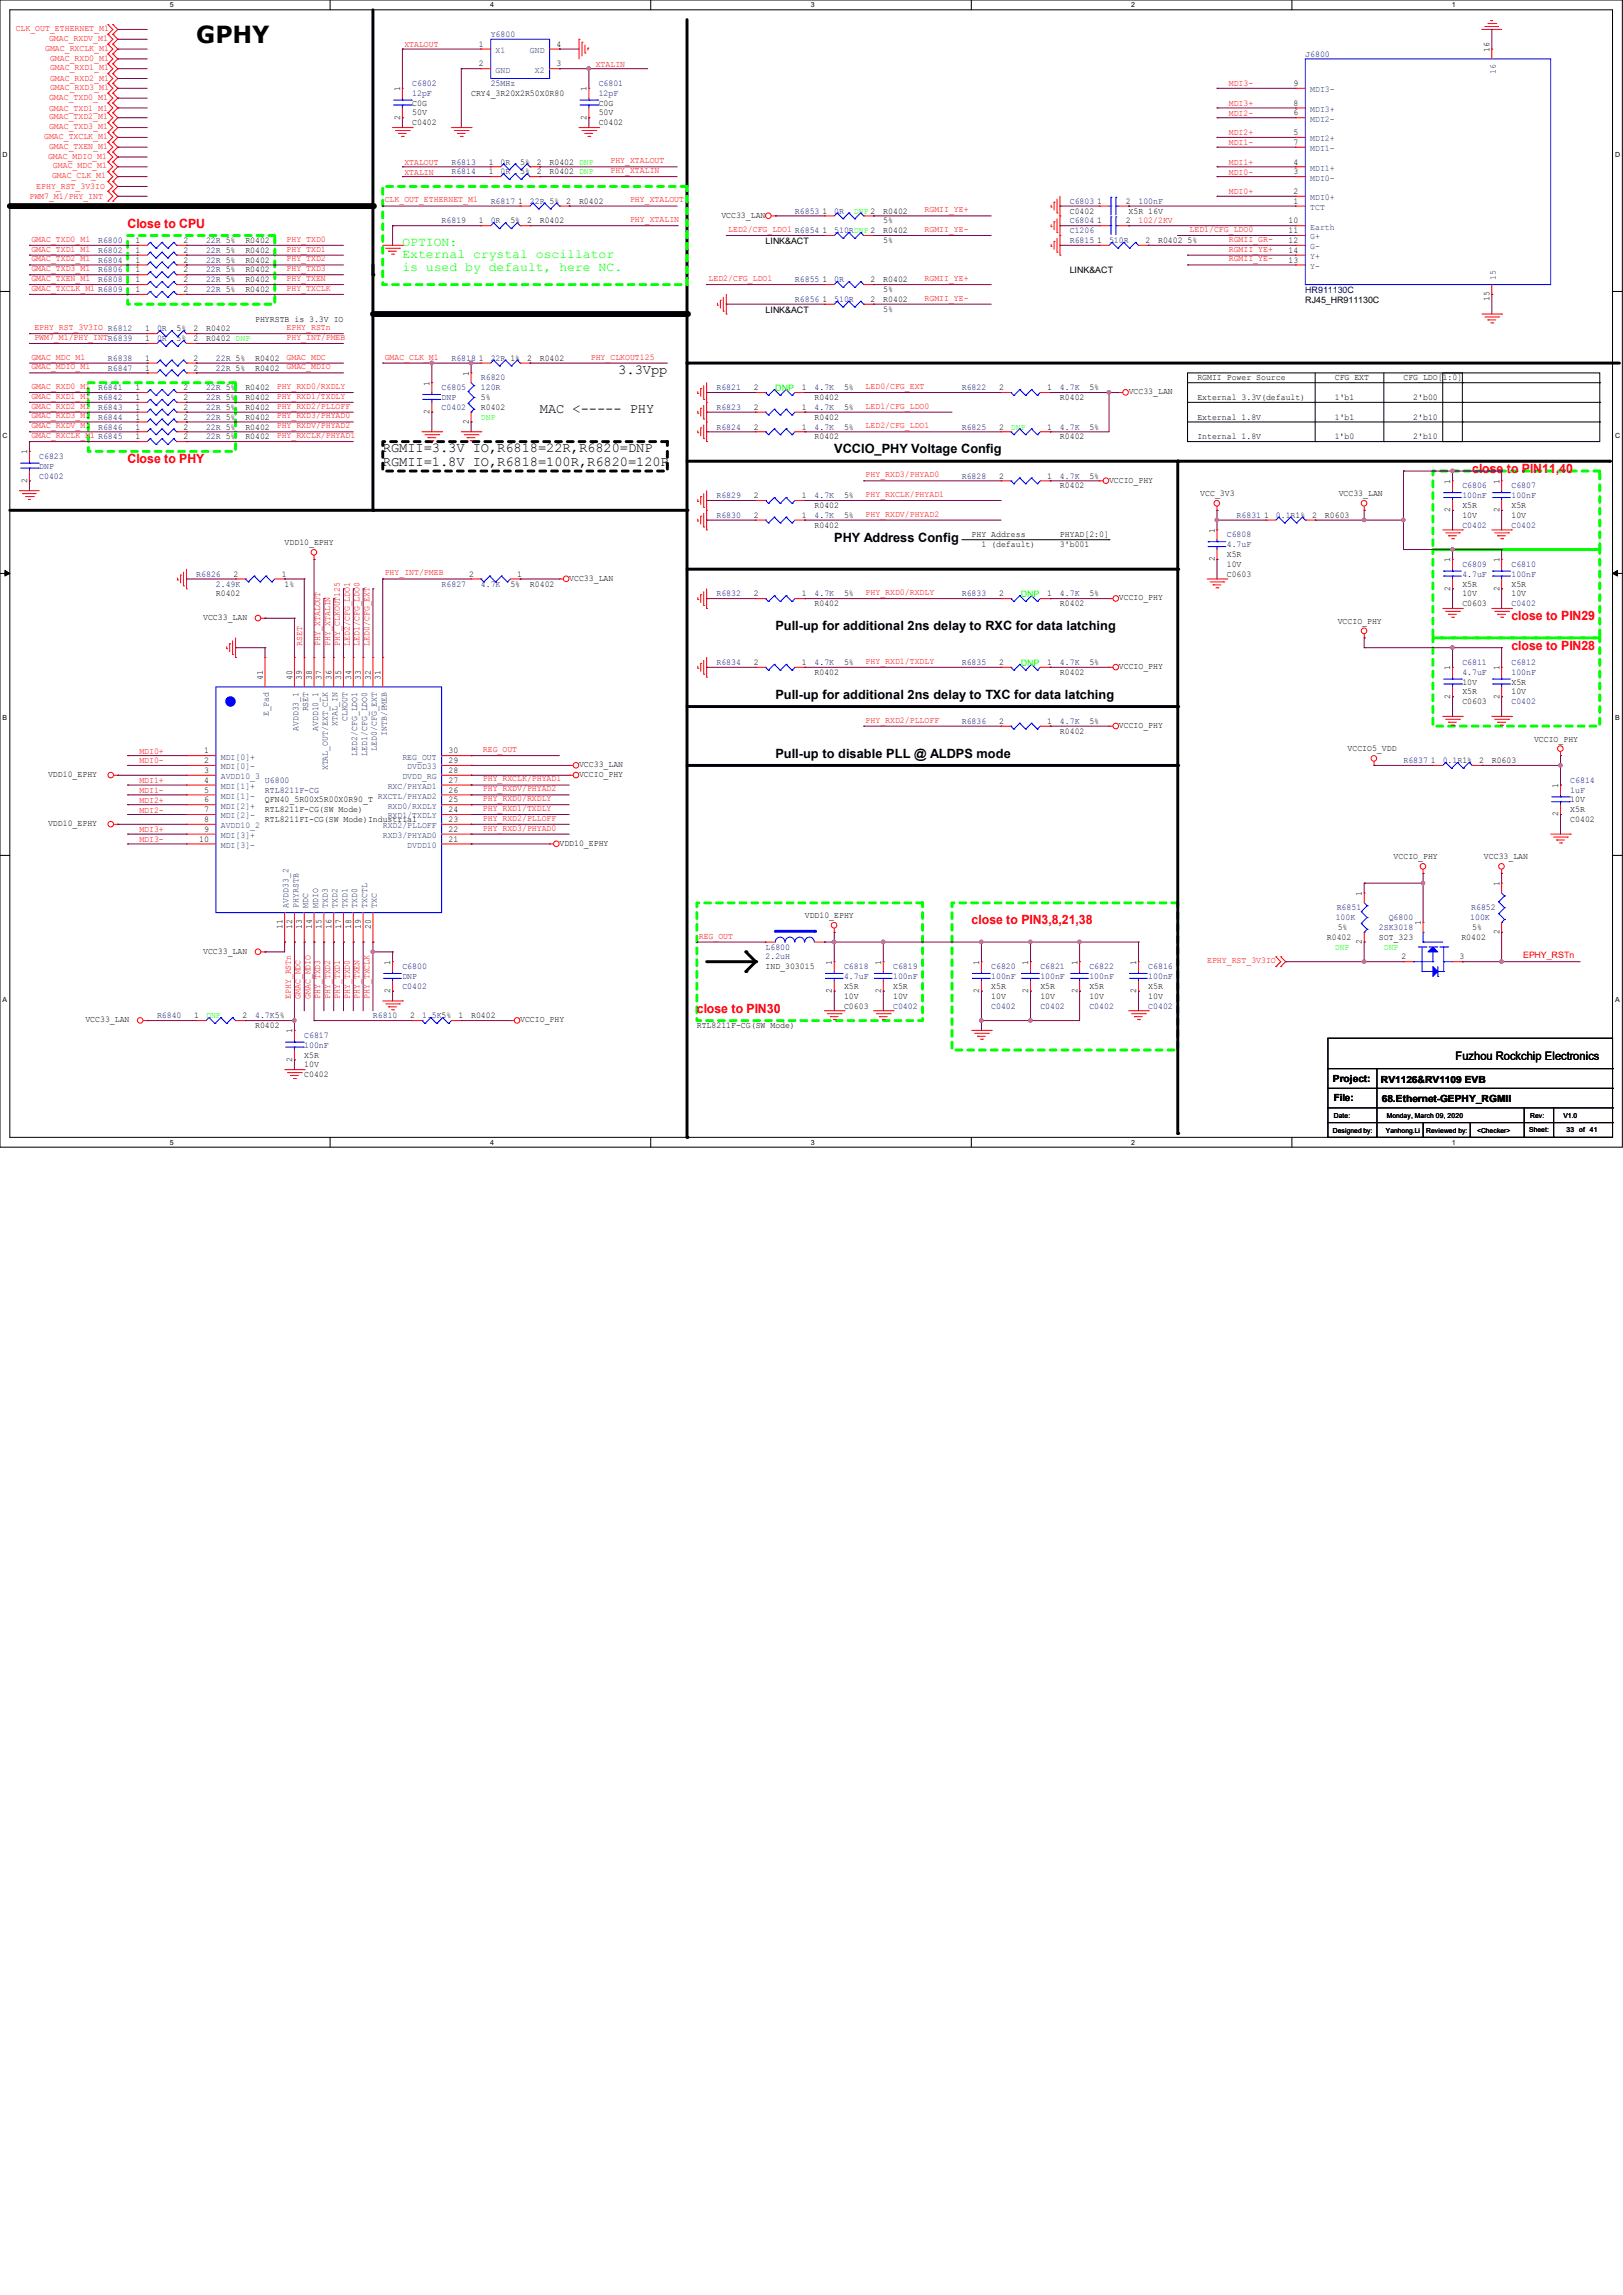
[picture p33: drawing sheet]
<svg xmlns="http://www.w3.org/2000/svg" width="210mm" height="297mm" viewBox="0 0 210 297" stroke-linecap="round" stroke-linejoin="round" font-family="sans-serif">
<defs><g id="words">
<text font-size="3" x="25.4" y="5.6">GPHY</text>
<g font-size="1.8">
<text x="69.8" y="53.5">MAC &lt;----- PHY</text>
<text x="80" y="48.4">3.3Vpp</text>
<text x="49.5" y="58.5">RGMII=3.3V IO,R6818=22R,R6820=DNP</text>
<text x="49.5" y="60.3">RGMII=1.8V IO,R6818=100R,R6820=120R</text>
</g>
<g font-size="1.7" fill="#f00">
<text x="16.5" y="29.5">Close to CPU</text>
<text x="16.5" y="59.9">Close to PHY</text>
<text x="190.5" y="61.2">close to PIN11,40</text>
<text x="195.6" y="80.3">close to PIN29</text>
<text x="195.6" y="84.1">close to PIN28</text>
<text x="125.7" y="119.6">close to PIN3,8,21,38</text>
<text x="90.2" y="131.1">close to PIN30</text>
</g>
<g font-size="1.7" fill="#0f0">
<text x="52.1" y="31.8">OPTION:</text>
<text x="52.1" y="33.4">External crystal oscillator</text>
<text x="52.1" y="35.1">is used by default, here NC.</text>
</g>
<g font-size="1.7">
<text x="107.9" y="58.7">VCCIO_PHY Voltage Config</text>
<text x="107.9" y="70.1">PHY Address Config</text>
<text x="100.3" y="81.5">Pull-up for additional 2ns delay to RXC for data latching</text>
<text x="100.3" y="90.4">Pull-up for additional 2ns delay to TXC for data latching</text>
<text x="100.3" y="98">Pull-up to disable PLL @ ALDPS mode</text>
</g>
<text font-size="1.5" x="188.3" y="137.2">Fuzhou Rockchip Electronics</text>
<g font-size="1.3">
<text x="172.5" y="140">Project:</text>
<text x="172.6" y="142.5">File:</text>
<text x="178.7" y="140.1">RV1126&amp;RV1109 EVB</text>
<text x="178.8" y="142.7">68.Ethernet-GEPHY_RGMII</text>
</g>
<g font-size="1.1" fill="#f00">
<text x="2" y="4">CLK_OUT_ETHERNET_M1</text>
<text x="6.3" y="5.3">GMAC_RXDV_M1</text>
<text x="5.8" y="6.6">GMAC_RXCLK_M1</text>
<text x="6.5" y="10.5">GMAC_RXD2_M1</text>
<text x="6.5" y="11.6">GMAC_RXD3_M1</text>
<text x="6.5" y="7.8">GMAC_RXD0_M1</text>
<text x="6.5" y="9.1">GMAC_RXD1_M1</text>
<text x="52.3" y="6.1">XTALOUT</text>
<text x="77.1" y="8.6">XTALIN</text>
<text x="159" y="11.2">MDI3-</text>
<text x="5.7" y="18">GMAC_TXCLK_M1</text>
<text x="6.3" y="14.3">GMAC_TXD1_M1</text>
<text x="6.3" y="15.5">GMAC_TXD2_M1</text>
<text x="6.3" y="16.7">GMAC_TXD3_M1</text>
<text x="6.3" y="12.9">GMAC_TXD0_M1</text>
<text x="159" y="13.7">MDI3+</text>
<text x="159" y="15">MDI2-</text>
<text x="159" y="17.5">MDI2+</text>
<text x="6.2" y="20.5">GMAC_MDIO_M1</text>
<text x="6.3" y="19.3">GMAC_TXEN_M1</text>
<text x="6.7" y="23.1">GMAC_CLK_M1</text>
<text x="6.9" y="21.8">GMAC_MDC_M1</text>
<text x="52.3" y="21.3">XTALOUT</text>
<text x="52.3" y="22.6">XTALIN</text>
<text x="79" y="21.1">PHY_XTALOUT</text>
<text x="79" y="22.4">PHY_XTALIN</text>
<text x="159" y="21.3">MDI1+</text>
<text x="159" y="18.8">MDI1-</text>
<text x="159" y="22.6">MDI0-</text>
<text x="3.8" y="25.7">PWM7_M1/PHY_INT</text>
<text x="4.7" y="24.5">EPHY_RST_3V3IO</text>
<text x="49.8" y="26.2">CLK_OUT_ETHERNET_M1</text>
<text x="81.5" y="26.2">PHY_XTALOUT</text>
<text x="81.5" y="28.7">PHY_XTALIN</text>
<text x="119.6" y="27.5">RGMII_YE+</text>
<text x="147.3" y="28.9">102/2KV</text>
<text x="159" y="25.1">MDI0+</text>
<text x="4.1" y="35.1">GMAC_TXD3_M1</text>
<text x="4.1" y="33.8">GMAC_TXD2_M1</text>
<text x="4.1" y="32.6">GMAC_TXD1_M1</text>
<text x="4.1" y="31.3">GMAC_TXD0_M1</text>
<text x="37.1" y="32.6">PHY_TXD1</text>
<text x="37.1" y="31.3">PHY_TXD0</text>
<text x="37.1" y="33.8">PHY_TXD2</text>
<text x="37.1" y="35.1">PHY_TXD3</text>
<text x="94.2" y="30">LED2/CFG_LDO1 R6854</text>
<text x="119.6" y="30">RGMII_YE-</text>
<text x="153.9" y="30">LED1/CFG_LDO0</text>
<text x="159" y="31.3">RGMII_GR-</text>
<text x="159" y="32.6">RGMII_YE+</text>
<text x="159" y="33.8">RGMII_YE-</text>
<text x="4.1" y="37.6">GMAC_TXCLK_M1 R6809</text>
<text x="4.1" y="36.4">GMAC_TXEN_M1</text>
<text x="37.1" y="36.4">PHY_TXEN</text>
<text x="37.1" y="37.6">PHY_TXCLK</text>
<text x="91.7" y="36.4">LED2/CFG_LDO1</text>
<text x="119.6" y="36.4">RGMII_YE+</text>
<text x="119.6" y="38.9">RGMII_YE-</text>
<text x="4.1" y="46.5">GMAC_MDC_M1</text>
<text x="4.1" y="47.8">GMAC_MDIO_M1</text>
<text x="4.4" y="42.7">EPHY_RST_3V3IO R6812</text>
<text x="4.4" y="44">PWM7_M1/PHY_INTR6839</text>
<text x="37.1" y="42.7">EPHY_RSTn</text>
<text x="37.1" y="44">PHY_INT/PMEB</text>
<text x="37.1" y="46.5">GMAC_MDC</text>
<text x="37.1" y="47.8">GMAC_MDIO</text>
<text x="49.8" y="46.5">GMAC_CLK_M1</text>
<text x="76.5" y="46.5">PHY_CLKOUT125</text>
<text x="4.1" y="52.9">GMAC_RXD2_M1</text>
<text x="4.1" y="51.6">GMAC_RXD1_M1</text>
<text x="4.1" y="50.3">GMAC_RXD0_M1</text>
<text x="35.8" y="52.9">PHY_RXD2/PLLOFF</text>
<text x="35.8" y="51.6">PHY_RXD1/TXDLY</text>
<text x="35.8" y="50.3">PHY_RXD0/RXDLY</text>
<text x="112" y="52.9">LED1/CFG_LDO0</text>
<text x="112" y="50.3">LED0/CFG_EXT</text>
<text x="4.1" y="54.1">GMAC_RXD3_M1</text>
<text x="4.1" y="55.4">GMAC_RXDV_M1</text>
<text x="4.1" y="56.7">GMAC_RXCLK_M1 R6845</text>
<text x="35.8" y="54.1">PHY_RXD3/PHYAD0</text>
<text x="35.8" y="55.4">PHY_RXDV/PHYAD2</text>
<text x="35.8" y="56.7">PHY_RXCLK/PHYAD1</text>
<text x="112" y="55.4">LED2/CFG_LDO1</text>
<text x="112" y="64.3">PHY_RXCLK/PHYAD1</text>
<text x="112" y="61.8">PHY_RXD3/PHYAD0</text>
<text x="112" y="66.8">PHY_RXDV/PHYAD2</text>
<text x="49.8" y="74.5">PHY_INT/PMEB</text>
<text x="112" y="77">PHY_RXD0/RXDLY</text>
<text x="39.1" y="83.6" transform="rotate(-90 39.1 83.6)">RSET</text>
<text x="41.4" y="83.6" transform="rotate(-90 41.4 83.6)">PHY_XTALOUT</text>
<text x="42.7" y="83.6" transform="rotate(-90 42.7 83.6)">PHY_XTALIN</text>
<text x="44" y="83.6" transform="rotate(-90 44 83.6)">PHY_CLKOUT125</text>
<text x="45.3" y="83.6" transform="rotate(-90 45.3 83.6)">LED2/CFG_LDO1</text>
<text x="46.5" y="83.6" transform="rotate(-90 46.5 83.6)">LED1/CFG_LDO0</text>
<text x="47.8" y="83.6" transform="rotate(-90 47.8 83.6)">LED0/CFG_EXT</text>
<text x="112" y="85.9">PHY_RXD1/TXDLY</text>
<text x="112" y="93.5">PHY_RXD2/PLLOFF</text>
<text x="18" y="98.8">MDI0-</text>
<text x="18" y="101.3">MDI1+</text>
<text x="18" y="97.5">MDI0+</text>
<text x="62.5" y="97.3">REG_OUT</text>
<text x="62.5" y="101.1">PHY_RXCLK/PHYAD1</text>
<text x="18" y="107.7">MDI3+</text>
<text x="18" y="105.2">MDI2-</text>
<text x="18" y="103.9">MDI2+</text>
<text x="18" y="102.6">MDI1-</text>
<text x="62.5" y="107.5">PHY_RXD3/PHYAD0</text>
<text x="62.5" y="104.9">PHY_RXD1/TXDLY</text>
<text x="62.5" y="103.7">PHY_RXD0/RXDLY</text>
<text x="62.5" y="106.2">PHY_RXD2/PLLOFF</text>
<text x="62.5" y="102.4">PHY_RXDV/PHYAD2</text>
<text x="18" y="109">MDI3-</text>
<text x="90.4" y="121.5">REG_OUT</text>
<text x="156.2" y="124.7">EPHY_RST_3V3IO</text>
<text x="197.1" y="124">EPHY_RSTn</text>
<text x="37.6" y="129.3" transform="rotate(-90 37.6 129.3)">EPHY_RSTn</text>
<text x="38.9" y="129.3" transform="rotate(-90 38.9 129.3)">GMAC_MDC</text>
<text x="40.2" y="129.3" transform="rotate(-90 40.2 129.3)">GMAC_MDIO</text>
<text x="41.4" y="129.3" transform="rotate(-90 41.4 129.3)">PHY_TXD3</text>
<text x="42.7" y="129.3" transform="rotate(-90 42.7 129.3)">PHY_TXD2</text>
<text x="44" y="129.3" transform="rotate(-90 44 129.3)">PHY_TXD1</text>
<text x="45.3" y="129.3" transform="rotate(-90 45.3 129.3)">PHY_TXD0</text>
<text x="46.5" y="129.3" transform="rotate(-90 46.5 129.3)">PHY_TXEN</text>
<text x="47.8" y="129.3" transform="rotate(-90 47.8 129.3)">PHY_TXCLK</text>
</g>
<g font-size="1.1" fill="#000080">
<text x="63.5" y="4.8">Y6800</text>
<text x="53.3" y="11.1">C6802</text>
<text x="63.5" y="11.1">25MHz</text>
<text x="77.5" y="11.1">C6801</text>
<text x="168.9" y="7.3">J6800</text>
<text x="53.3" y="12.4">12pF</text>
<text x="77.5" y="12.4">12pF</text>
<text x="58.4" y="22.6">R6814</text>
<text x="58.4" y="21.3">R6813</text>
<text x="64.8" y="22.6">0R</text>
<text x="64.8" y="21.3">0R</text>
<text x="57.1" y="28.9">R6819</text>
<text x="63.5" y="28.9">0R</text>
<text x="63.5" y="26.4">R6817</text>
<text x="68.6" y="26.4">22R 5%</text>
<text x="102.9" y="27.6">R6853</text>
<text x="107.9" y="27.6">0R</text>
<text x="138.4" y="26.4">C6803</text>
<text x="138.4" y="28.9">C6804</text>
<text x="147.3" y="26.4">100nF</text>
<text x="12.7" y="32.7">R6802</text>
<text x="12.7" y="34">R6804</text>
<text x="12.7" y="31.5">R6800</text>
<text x="12.7" y="35.3">R6806</text>
<text x="26.7" y="32.7">22R 5%</text>
<text x="26.7" y="34">22R 5%</text>
<text x="26.7" y="31.5">22R 5%</text>
<text x="26.7" y="35.3">22R 5%</text>
<text x="107.9" y="30.2">510RDNP 2</text>
<text x="138.4" y="31.5">R6815</text>
<text x="138.4" y="30.2">C1206</text>
<text x="143.5" y="31.5">510R</text>
<text x="12.7" y="36.5">R6808</text>
<text x="26.7" y="37.8">22R 5%</text>
<text x="26.7" y="36.5">22R 5%</text>
<text x="102.9" y="36.5">R6855</text>
<text x="102.9" y="39.1">R6856</text>
<text x="107.9" y="36.5">0R</text>
<text x="107.9" y="39.1">510R</text>
<text x="168.9" y="37.9">HR911130C</text>
<text x="14" y="46.7">R6838</text>
<text x="14" y="48">R6847</text>
<text x="20.3" y="44.2">0R</text>
<text x="20.3" y="42.9">0R</text>
<text x="27.9" y="46.7">22R 5%</text>
<text x="27.9" y="48">22R 5%</text>
<text x="58.4" y="46.7">R6818</text>
<text x="63.5" y="46.7">22R 1%</text>
<text x="12.7" y="51.8">R6842</text>
<text x="12.7" y="53">R6843</text>
<text x="12.7" y="50.5">R6841</text>
<text x="26.7" y="51.8">22R 5%</text>
<text x="26.7" y="53">22R 5%</text>
<text x="26.7" y="50.5">22R 5%</text>
<text x="57.1" y="50.5">C6805</text>
<text x="57.1" y="51.8">DNP</text>
<text x="57.1" y="53">C0402</text>
<text x="62.2" y="49.2">R6820</text>
<text x="62.2" y="50.5">120R</text>
<text x="92.7" y="50.5">R6821</text>
<text x="92.7" y="53">R6823</text>
<text x="105.4" y="50.5">4.7K</text>
<text x="105.4" y="53">4.7K</text>
<text x="124.5" y="50.5">R6822</text>
<text x="137.2" y="50.5">4.7K</text>
<text x="5.1" y="59.4">C6823</text>
<text x="12.7" y="55.6">R6846</text>
<text x="12.7" y="54.3">R6844</text>
<text x="26.7" y="55.6">22R 5%</text>
<text x="26.7" y="54.3">22R 5%</text>
<text x="26.7" y="56.9">22R 5%</text>
<text x="92.7" y="55.6">R6824</text>
<text x="105.4" y="55.6">4.7K</text>
<text x="124.5" y="55.6">R6825</text>
<text x="137.2" y="55.6">4.7K</text>
<text x="5.1" y="60.7">DNP</text>
<text x="5.1" y="61.9">C0402</text>
<text x="92.7" y="64.5">R6829</text>
<text x="105.4" y="64.5">4.7K</text>
<text x="124.5" y="61.9">R6828</text>
<text x="137.2" y="61.9">4.7K</text>
<text x="189.2" y="63.2">C6806</text>
<text x="189.2" y="64.5">100nF</text>
<text x="195.6" y="63.2">C6807</text>
<text x="195.6" y="64.5">100nF</text>
<text x="92.7" y="67">R6830</text>
<text x="105.4" y="67">4.7K</text>
<text x="158.7" y="69.6">C6808</text>
<text x="158.7" y="70.8">4.7uF</text>
<text x="160" y="67">R6831</text>
<text x="165.1" y="67">0.1R1%</text>
<text x="189.2" y="68.3">C0402</text>
<text x="195.6" y="68.3">C0402</text>
<text x="25.4" y="74.6">R6826</text>
<text x="27.9" y="75.9">2.49K</text>
<text x="57.1" y="75.9">R6827</text>
<text x="62.2" y="75.9">4.7K</text>
<text x="92.7" y="77.2">R6832</text>
<text x="105.4" y="77.2">4.7K</text>
<text x="124.5" y="77.2">R6833</text>
<text x="137.2" y="77.2">4.7K</text>
<text x="189.2" y="73.4">C6809</text>
<text x="189.2" y="74.6">4.7uF</text>
<text x="195.6" y="73.4">C6810</text>
<text x="195.6" y="74.6">100nF</text>
<text x="195.6" y="78.4">C0402</text>
<text x="92.7" y="86.1">R6834</text>
<text x="105.4" y="86.1">4.7K</text>
<text x="124.5" y="86.1">R6835</text>
<text x="137.2" y="86.1">4.7K</text>
<text x="189.2" y="86.1">C6811</text>
<text x="189.2" y="87.3">4.7uF</text>
<text x="195.6" y="86.1">C6812</text>
<text x="195.6" y="87.3">100nF</text>
<text x="124.5" y="93.7">R6836</text>
<text x="137.2" y="93.7">4.7K</text>
<text x="195.6" y="91.1">C0402</text>
<text x="34.3" y="101.3">U6800</text>
<text x="181.6" y="98.8">R6837</text>
<text x="186.7" y="98.8">0.1R1%</text>
<text x="203.2" y="101.3">C6814</text>
<text x="34.3" y="102.6">RTL8211F-CG</text>
<text x="203.2" y="102.6">1uF</text>
<text x="172.8" y="119.1">100K</text>
<text x="173" y="117.8">R6851</text>
<text x="179.7" y="119.1">Q6800</text>
<text x="190.2" y="119.1">100K</text>
<text x="190.4" y="117.8">R6852</text>
<text x="52.1" y="125.4">C6800</text>
<text x="99.1" y="122.9">L6800</text>
<text x="99.1" y="124.2">2.2uH</text>
<text x="109.2" y="125.4">C6818</text>
<text x="115.6" y="125.4">C6819</text>
<text x="128.3" y="125.4">C6820</text>
<text x="134.6" y="125.4">C6821</text>
<text x="141" y="125.4">C6822</text>
<text x="148.6" y="125.4">C6816</text>
<text x="178.4" y="120.4">2SK3018</text>
<text x="20.3" y="131.8">R6840</text>
<text x="33" y="131.8">4.7K5%</text>
<text x="48.3" y="131.8">R6810</text>
<text x="52.1" y="126.7">DNP</text>
<text x="52.1" y="128">C0402</text>
<text x="54.6" y="131.8">1.5K5%</text>
<text x="109.2" y="126.7">4.7uF</text>
<text x="115.6" y="126.7">100nF</text>
<text x="115.6" y="130.5">C0402</text>
<text x="128.3" y="126.7">100nF</text>
<text x="128.3" y="130.5">C0402</text>
<text x="134.6" y="126.7">100nF</text>
<text x="134.6" y="130.5">C0402</text>
<text x="141" y="126.7">100nF</text>
<text x="141" y="130.5">C0402</text>
<text x="148.6" y="126.7">100nF</text>
<text x="148.6" y="130.5">C0402</text>
<text x="39.4" y="134.3">C6817</text>
<text x="39.4" y="135.6">100nF</text>
</g>
<g font-size="1.1">
<text x="51.8" y="11.8" transform="rotate(-90 51.8 11.8)">1</text>
<text x="62" y="6.1">1</text>
<text x="62" y="8.6">2</text>
<text x="72" y="8.6">3</text>
<text x="72" y="6.1">4</text>
<text x="75.9" y="11.8" transform="rotate(-90 75.9 11.8)">1</text>
<text x="167.4" y="11.1">9</text>
<text x="192.7" y="6.7" transform="rotate(-90 192.7 6.7)">16</text>
<text x="51.8" y="15.5" transform="rotate(-90 51.8 15.5)">2</text>
<text x="53.3" y="16.2">C0402</text>
<text x="53.3" y="13.7">C0G</text>
<text x="53.3" y="14.9">50V</text>
<text x="61" y="12.4">CRY4_3R20X2R50X0R80</text>
<text x="75.9" y="15.5" transform="rotate(-90 75.9 15.5)">2</text>
<text x="77.5" y="16.2">C0402</text>
<text x="77.5" y="13.7">C0G</text>
<text x="77.5" y="14.9">50V</text>
<text x="167.4" y="13.7">8</text>
<text x="167.4" y="14.9">6</text>
<text x="167.4" y="17.5">5</text>
<text x="63.2" y="22.6">1</text>
<text x="63.2" y="21.3">1</text>
<text x="67.3" y="22.6">5%</text>
<text x="67.3" y="21.3">5%</text>
<text x="69.5" y="22.6">2</text>
<text x="69.5" y="21.3">2</text>
<text x="71.1" y="22.6">R0402 DNP</text>
<text x="71.1" y="21.3">R0402 DNP</text>
<text x="167.4" y="18.8">7</text>
<text x="167.4" y="22.6">3</text>
<text x="167.4" y="21.3">4</text>
<text x="62" y="28.9">1</text>
<text x="66" y="28.9">5%</text>
<text x="67.1" y="26.4">1</text>
<text x="68.2" y="28.9">2</text>
<text x="69.8" y="28.9">R0402</text>
<text x="73.3" y="26.4">2</text>
<text x="74.9" y="26.4">R0402</text>
<text x="93.3" y="28.2">VCC33_LAN</text>
<text x="106.4" y="27.6">1</text>
<text x="114.3" y="27.6">R0402</text>
<text x="114.3" y="28.9">5%</text>
<text x="138.4" y="27.6">C0402</text>
<text x="142" y="26.4">1</text>
<text x="142" y="28.9">1</text>
<text x="145.7" y="26.4">2</text>
<text x="145.7" y="28.9">2</text>
<text x="146" y="27.6">X5R 16V</text>
<text x="166.8" y="28.9">10</text>
<text x="167.4" y="26.4">1</text>
<text x="167.4" y="25.1">2</text>
<text x="17.5" y="32.7">1</text>
<text x="17.5" y="34">1</text>
<text x="17.5" y="31.5">1</text>
<text x="17.5" y="35.3">1</text>
<text x="23.7" y="32.7">2</text>
<text x="23.7" y="34">2</text>
<text x="23.7" y="31.5">2</text>
<text x="23.7" y="35.3">2</text>
<text x="31.7" y="32.7">R0402</text>
<text x="31.7" y="34">R0402</text>
<text x="31.7" y="31.5">R0402</text>
<text x="31.7" y="35.3">R0402</text>
<text x="99.1" y="31.6">LINK&amp;ACT</text>
<text x="106.4" y="30.2">1</text>
<text x="114.3" y="30.2">R0402</text>
<text x="114.3" y="31.5">5%</text>
<text x="138.4" y="35.4">LINK&amp;ACT</text>
<text x="142" y="31.5">1</text>
<text x="148.2" y="31.5">2</text>
<text x="149.9" y="31.5">R0402 5%</text>
<text x="166.8" y="30.2">11</text>
<text x="166.8" y="31.5">12</text>
<text x="166.8" y="34">13</text>
<text x="166.8" y="32.7">14</text>
<text x="17.5" y="37.8">1</text>
<text x="17.5" y="36.5">1</text>
<text x="23.7" y="37.8">2</text>
<text x="23.7" y="36.5">2</text>
<text x="31.7" y="37.8">R0402</text>
<text x="31.7" y="36.5">R0402</text>
<text x="33" y="41.6">PHYRSTB is 3.3V IO</text>
<text x="99.1" y="40.5">LINK&amp;ACT</text>
<text x="106.4" y="36.5">1</text>
<text x="106.4" y="39.1">1</text>
<text x="112.6" y="36.5">2</text>
<text x="112.6" y="39.1">2</text>
<text x="114.3" y="36.5">R0402</text>
<text x="114.3" y="37.8">5%</text>
<text x="114.3" y="39.1">R0402</text>
<text x="114.3" y="40.3">5%</text>
<text x="168.9" y="39.2">RJ45_HR911130C</text>
<text x="192.7" y="39" transform="rotate(-90 192.7 39)">15</text>
<text x="18.8" y="44.2">1</text>
<text x="18.8" y="46.7">1</text>
<text x="18.8" y="48">1</text>
<text x="18.8" y="42.9">1</text>
<text x="22.9" y="44.2">5%</text>
<text x="22.9" y="42.9">5%</text>
<text x="25" y="44.2">2</text>
<text x="25" y="46.7">2</text>
<text x="25" y="48">2</text>
<text x="25" y="42.9">2</text>
<text x="26.7" y="44.2">R0402 DNP</text>
<text x="26.7" y="42.9">R0402</text>
<text x="33" y="46.7">R0402</text>
<text x="33" y="48">R0402</text>
<text x="62" y="46.7">1</text>
<text x="68.2" y="46.7">2</text>
<text x="69.8" y="46.7">R0402</text>
<text x="17.5" y="51.8">1</text>
<text x="17.5" y="53">1</text>
<text x="17.5" y="50.5">1</text>
<text x="23.7" y="51.8">2</text>
<text x="23.7" y="53">2</text>
<text x="23.7" y="50.5">2</text>
<text x="31.7" y="51.8">R0402</text>
<text x="31.7" y="53">R0402</text>
<text x="31.7" y="50.5">R0402</text>
<text x="55.6" y="53.6" transform="rotate(-90 55.6 53.6)">2</text>
<text x="55.6" y="49.9" transform="rotate(-90 55.6 49.9)">1</text>
<text x="60.7" y="48.6" transform="rotate(-90 60.7 48.6)">1</text>
<text x="62.2" y="53">R0402</text>
<text x="62.2" y="51.8">5%</text>
<text x="97.5" y="50.5">2</text>
<text x="97.5" y="53">2</text>
<text x="103.8" y="50.5">1</text>
<text x="103.8" y="53">1</text>
<text x="105.4" y="51.8">R0402</text>
<text x="109.2" y="50.5">5%</text>
<text x="109.2" y="53">5%</text>
<text x="129.3" y="50.5">2</text>
<text x="135.5" y="50.5">1</text>
<text x="137.2" y="51.8">R0402</text>
<text x="141" y="50.5">5%</text>
<text x="146" y="51">VCC33_LAN</text>
<text x="154.9" y="49.2">RGMII Power Source</text>
<text x="154.9" y="51.8">External 3.3V(default)</text>
<text x="172.7" y="49.2">CFG_EXT</text>
<text x="172.7" y="51.8">1'b1</text>
<text x="181.6" y="49.2">CFG_LDO[1:0]</text>
<text x="182.9" y="51.8">2'b00</text>
<text x="3.5" y="58.8" transform="rotate(-90 3.5 58.8)">1</text>
<text x="17.5" y="55.6">1</text>
<text x="17.5" y="54.3">1</text>
<text x="17.5" y="56.9">1</text>
<text x="23.7" y="55.6">2</text>
<text x="23.7" y="54.3">2</text>
<text x="23.7" y="56.9">2</text>
<text x="31.7" y="55.6">R0402</text>
<text x="31.7" y="54.3">R0402</text>
<text x="31.7" y="56.9">R0402</text>
<text x="60.7" y="54.9" transform="rotate(-90 60.7 54.9)">2</text>
<text x="97.5" y="55.6">2</text>
<text x="103.8" y="55.6">1</text>
<text x="105.4" y="56.9">R0402</text>
<text x="105.4" y="54.3">R0402</text>
<text x="109.2" y="55.6">5%</text>
<text x="129.3" y="55.6">2</text>
<text x="135.5" y="55.6">1</text>
<text x="137.2" y="56.9">R0402</text>
<text x="141" y="55.6">5%</text>
<text x="154.9" y="54.3">External 1.8V</text>
<text x="154.9" y="56.9">Internal 1.8V</text>
<text x="172.7" y="56.9">1'b0</text>
<text x="172.7" y="54.3">1'b1</text>
<text x="182.9" y="56.9">2'b10</text>
<text x="182.9" y="54.3">2'b10</text>
<text x="3.5" y="62.5" transform="rotate(-90 3.5 62.5)">2</text>
<text x="97.5" y="64.5">2</text>
<text x="103.8" y="64.5">1</text>
<text x="105.4" y="65.7">R0402</text>
<text x="109.2" y="64.5">5%</text>
<text x="129.3" y="61.9">2</text>
<text x="135.5" y="61.9">1</text>
<text x="137.2" y="63.2">R0402</text>
<text x="141" y="61.9">5%</text>
<text x="143.5" y="62.4">VCCIO_PHY</text>
<text x="155.3" y="64.2">VCC_3V3</text>
<text x="173.2" y="64.2">VCC33_LAN</text>
<text x="187.7" y="62.6" transform="rotate(-90 187.7 62.6)">1</text>
<text x="189.2" y="65.7">X5R</text>
<text x="194" y="62.6" transform="rotate(-90 194 62.6)">1</text>
<text x="195.6" y="65.7">X5R</text>
<text x="36.8" y="70.6">VDD10_EPHY</text>
<text x="97.5" y="67">2</text>
<text x="103.8" y="67">1</text>
<text x="105.4" y="68.3">R0402</text>
<text x="109.2" y="67">5%</text>
<text x="125.7" y="69.6">PHY Address</text>
<text x="127" y="70.8">1 (default)</text>
<text x="137.2" y="69.6">PHYAD[2:0]</text>
<text x="137.2" y="70.8">3'b001</text>
<text x="157.2" y="69" transform="rotate(-90 157.2 69)">1</text>
<text x="163.6" y="67">1</text>
<text x="169.8" y="67">2</text>
<text x="171.4" y="67">R0603</text>
<text x="187.7" y="66.3" transform="rotate(-90 187.7 66.3)">2</text>
<text x="189.2" y="67">10V</text>
<text x="194" y="66.3" transform="rotate(-90 194 66.3)">2</text>
<text x="195.6" y="67">10V</text>
<text x="27.9" y="77.2">R0402</text>
<text x="30.2" y="74.6">2</text>
<text x="36.4" y="74.6">1</text>
<text x="36.8" y="75.9">1%</text>
<text x="60.7" y="74.6">2</text>
<text x="66" y="75.9">5%</text>
<text x="66.9" y="74.6">1</text>
<text x="68.6" y="75.9">R0402</text>
<text x="73.7" y="75.1">VCC33_LAN</text>
<text x="97.5" y="77.2">2</text>
<text x="103.8" y="77.2">1</text>
<text x="109.2" y="77.2">5%</text>
<text x="129.3" y="77.2">2</text>
<text x="135.5" y="77.2">1</text>
<text x="141" y="77.2">5%</text>
<text x="144.8" y="77.7">VCCIO_PHY</text>
<text x="157.2" y="72.6" transform="rotate(-90 157.2 72.6)">2</text>
<text x="158.7" y="74.6">C0603</text>
<text x="158.7" y="72.1">X5R</text>
<text x="158.7" y="73.4">10V</text>
<text x="187.7" y="76.5" transform="rotate(-90 187.7 76.5)">2</text>
<text x="187.7" y="72.8" transform="rotate(-90 187.7 72.8)">1</text>
<text x="189.2" y="75.9">X5R</text>
<text x="189.2" y="77.2">10V</text>
<text x="194" y="76.5" transform="rotate(-90 194 76.5)">2</text>
<text x="194" y="72.8" transform="rotate(-90 194 72.8)">1</text>
<text x="195.6" y="75.9">X5R</text>
<text x="195.6" y="77.2">10V</text>
<text x="26.3" y="80.2">VCC33_LAN</text>
<text x="105.4" y="78.4">R0402</text>
<text x="137.2" y="78.4">R0402</text>
<text x="173.1" y="80.7">VCCIO_PHY</text>
<text x="189.2" y="78.4">C0603</text>
<text x="34" y="88" transform="rotate(-90 34 88)">41</text>
<text x="37.8" y="88" transform="rotate(-90 37.8 88)">40</text>
<text x="39.1" y="88" transform="rotate(-90 39.1 88)">39</text>
<text x="40.3" y="88" transform="rotate(-90 40.3 88)">38</text>
<text x="41.6" y="88" transform="rotate(-90 41.6 88)">37</text>
<text x="42.9" y="88" transform="rotate(-90 42.9 88)">36</text>
<text x="44.2" y="88" transform="rotate(-90 44.2 88)">35</text>
<text x="45.4" y="88" transform="rotate(-90 45.4 88)">34</text>
<text x="46.7" y="88" transform="rotate(-90 46.7 88)">33</text>
<text x="48" y="88" transform="rotate(-90 48 88)">32</text>
<text x="49.2" y="88" transform="rotate(-90 49.2 88)">31</text>
<text x="97.5" y="86.1">2</text>
<text x="103.8" y="86.1">1</text>
<text x="105.4" y="87.3">R0402</text>
<text x="109.2" y="86.1">5%</text>
<text x="129.3" y="86.1">2</text>
<text x="135.5" y="86.1">1</text>
<text x="137.2" y="87.3">R0402</text>
<text x="141" y="86.1">5%</text>
<text x="144.8" y="86.6">VCCIO_PHY</text>
<text x="187.7" y="86.7" transform="rotate(-90 187.7 86.7)">1</text>
<text x="189.2" y="89.9">X5R</text>
<text x="189.2" y="88.6">10V</text>
<text x="194" y="86.7" transform="rotate(-90 194 86.7)">1</text>
<text x="195.6" y="88.6">X5R</text>
<text x="195.6" y="89.9">10V</text>
<text x="129.3" y="93.7">2</text>
<text x="135.5" y="93.7">1</text>
<text x="137.2" y="95">R0402</text>
<text x="141" y="93.7">5%</text>
<text x="144.8" y="94.2">VCCIO_PHY</text>
<text x="187.7" y="90.4" transform="rotate(-90 187.7 90.4)">2</text>
<text x="189.2" y="91.1">C0603</text>
<text x="194" y="90.4" transform="rotate(-90 194 90.4)">2</text>
<text x="198.5" y="96">VCCIO_PHY</text>
<text x="6.2" y="100.5">VDD10_EPHY</text>
<text x="26.4" y="97.5">1</text>
<text x="26.4" y="98.8">2</text>
<text x="26.4" y="100">3</text>
<text x="26.4" y="101.3">4</text>
<text x="58" y="101.3">27</text>
<text x="58" y="100">28</text>
<text x="58" y="98.8">29</text>
<text x="58" y="97.5">30</text>
<text x="74.9" y="100.5">VCCIO_PHY</text>
<text x="74.9" y="99.3">VCC33_LAN</text>
<text x="174.4" y="97.2">VCCIO5_VDD</text>
<text x="185.2" y="98.8">1</text>
<text x="191.4" y="98.8">2</text>
<text x="193" y="98.8">R0603</text>
<text x="201.6" y="102" transform="rotate(-90 201.6 102)">1</text>
<text x="6.2" y="106.9">VDD10_EPHY</text>
<text x="26.4" y="102.6">5</text>
<text x="26.4" y="103.8">6</text>
<text x="26.4" y="105.1">7</text>
<text x="26.4" y="106.4">8</text>
<text x="26.4" y="107.7">9</text>
<text x="34.3" y="105.1">RTL8211F-CG(SW Mode)</text>
<text x="34.3" y="106.4">RTL8211FI-CG(SW Mode)Industrial</text>
<text x="34.3" y="103.8">QFN40_5R00X5R00X0R90_T</text>
<text x="58" y="107.7">22</text>
<text x="58" y="106.4">23</text>
<text x="58" y="105.1">24</text>
<text x="58" y="103.8">25</text>
<text x="58" y="102.6">26</text>
<text x="201.6" y="105.7" transform="rotate(-90 201.6 105.7)">2</text>
<text x="203.2" y="106.4">C0402</text>
<text x="203.2" y="105.1">X5R</text>
<text x="203.2" y="103.8">10V</text>
<text x="25.8" y="108.9">10</text>
<text x="58" y="108.9">21</text>
<text x="72.4" y="109.4">VDD10_EPHY</text>
<text x="180.3" y="111.2">VCCIO_PHY</text>
<text x="192" y="111.2">VCC33_LAN</text>
<text x="104.1" y="118.8">VDD10_EPHY</text>
<text x="176.2" y="116" transform="rotate(-90 176.2 116)">1</text>
<text x="183.9" y="119.8" transform="rotate(-90 183.9 119.8)">1</text>
<text x="194" y="114.7" transform="rotate(-90 194 114.7)">1</text>
<text x="26.3" y="123.4">VCC33_LAN</text>
<text x="36.5" y="120.3" transform="rotate(-90 36.5 120.3)">11</text>
<text x="37.8" y="120.3" transform="rotate(-90 37.8 120.3)">12</text>
<text x="39.1" y="120.3" transform="rotate(-90 39.1 120.3)">13</text>
<text x="40.3" y="120.3" transform="rotate(-90 40.3 120.3)">14</text>
<text x="41.6" y="120.3" transform="rotate(-90 41.6 120.3)">15</text>
<text x="42.9" y="120.3" transform="rotate(-90 42.9 120.3)">16</text>
<text x="44.2" y="120.3" transform="rotate(-90 44.2 120.3)">17</text>
<text x="45.4" y="120.3" transform="rotate(-90 45.4 120.3)">18</text>
<text x="46.7" y="120.3" transform="rotate(-90 46.7 120.3)">19</text>
<text x="48" y="120.3" transform="rotate(-90 48 120.3)">20</text>
<text x="50.5" y="124.8" transform="rotate(-90 50.5 124.8)">1</text>
<text x="99.1" y="125.4">IND_303015</text>
<text x="107.7" y="124.8" transform="rotate(-90 107.7 124.8)">1</text>
<text x="114" y="124.8" transform="rotate(-90 114 124.8)">1</text>
<text x="126.7" y="124.8" transform="rotate(-90 126.7 124.8)">1</text>
<text x="133.1" y="124.8" transform="rotate(-90 133.1 124.8)">1</text>
<text x="139.4" y="124.8" transform="rotate(-90 139.4 124.8)">1</text>
<text x="147" y="124.8" transform="rotate(-90 147 124.8)">1</text>
<text x="171.7" y="121.6">R0402</text>
<text x="173.1" y="120.4">5%</text>
<text x="176.2" y="122.2" transform="rotate(-90 176.2 122.2)">2</text>
<text x="178.4" y="121.6">SOT_323</text>
<text x="181.4" y="124.2">2</text>
<text x="188.8" y="124.2">3</text>
<text x="189.1" y="121.6">R0402</text>
<text x="190.5" y="120.4">5%</text>
<text x="194" y="120.9" transform="rotate(-90 194 120.9)">2</text>
<text x="25.1" y="131.8">1</text>
<text x="31.4" y="131.8">2</text>
<text x="50.5" y="128.5" transform="rotate(-90 50.5 128.5)">2</text>
<text x="53.1" y="131.8">2</text>
<text x="59.3" y="131.8">1</text>
<text x="61" y="131.8">R0402</text>
<text x="107.7" y="128.5" transform="rotate(-90 107.7 128.5)">2</text>
<text x="109.2" y="130.5">C0603</text>
<text x="109.2" y="128">X5R</text>
<text x="109.2" y="129.2">10V</text>
<text x="114" y="128.5" transform="rotate(-90 114 128.5)">2</text>
<text x="115.6" y="128">X5R</text>
<text x="115.6" y="129.2">10V</text>
<text x="126.7" y="128.5" transform="rotate(-90 126.7 128.5)">2</text>
<text x="128.3" y="128">X5R</text>
<text x="128.3" y="129.2">10V</text>
<text x="133.1" y="128.5" transform="rotate(-90 133.1 128.5)">2</text>
<text x="134.6" y="128">X5R</text>
<text x="134.6" y="129.2">10V</text>
<text x="139.4" y="128.5" transform="rotate(-90 139.4 128.5)">2</text>
<text x="141" y="128">X5R</text>
<text x="141" y="129.2">10V</text>
<text x="147" y="128.5" transform="rotate(-90 147 128.5)">2</text>
<text x="148.6" y="128">X5R</text>
<text x="148.6" y="129.2">10V</text>
<text x="11" y="132.3">VCC33_LAN</text>
<text x="33" y="133.1">R0402</text>
<text x="37.8" y="137.4" transform="rotate(-90 37.8 137.4)">2</text>
<text x="37.8" y="133.7" transform="rotate(-90 37.8 133.7)">1</text>
<text x="39.4" y="136.9">X5R</text>
<text x="67.3" y="132.3">VCCIO_PHY</text>
<text x="90.2" y="133.1">RTL8211F-CG(SW Mode)</text>
<text x="39.4" y="139.4">C0402</text>
<text x="39.4" y="138.1">10V</text>
</g>
<g font-size="1.1" fill="#004080">
<text x="64.1" y="6.9">X1</text>
<text x="64.1" y="9.4">GND</text>
<text x="68.6" y="6.9">GND</text>
<text x="69.2" y="9.4">X2</text>
<text x="169.5" y="11.9">MDI3-</text>
<text x="193.6" y="9.5" transform="rotate(-90 193.6 9.5)">16</text>
<text x="169.5" y="14.5">MDI3+</text>
<text x="169.5" y="15.7">MDI2-</text>
<text x="169.5" y="19.6">MDI1-</text>
<text x="169.5" y="23.4">MDI0-</text>
<text x="169.5" y="18.3">MDI2+</text>
<text x="169.5" y="22.1">MDI1+</text>
<text x="169.5" y="27.2">TCT</text>
<text x="169.5" y="25.9">MDI0+</text>
<text x="169.5" y="29.7">Earth</text>
<text x="169.5" y="31">G+</text>
<text x="169.5" y="32.3">G-</text>
<text x="169.5" y="34.8">Y-</text>
<text x="169.5" y="33.5">Y+</text>
<text x="193.6" y="36.2" transform="rotate(-90 193.6 36.2)">15</text>
<text x="34.8" y="92.7" transform="rotate(-90 34.8 92.7)">E_Pad</text>
<text x="38.6" y="94.6" transform="rotate(-90 38.6 94.6)">AVDD33_1</text>
<text x="39.9" y="92.1" transform="rotate(-90 39.9 92.1)">RSET</text>
<text x="41.1" y="94.6" transform="rotate(-90 41.1 94.6)">AVDD10_1</text>
<text x="43.7" y="94" transform="rotate(-90 43.7 94)">XTAL_IN</text>
<text x="45" y="93.3" transform="rotate(-90 45 93.3)">CLKOUT</text>
<text x="50" y="95.2" transform="rotate(-90 50 95.2)">INTB/PMEB</text>
<text x="28.6" y="98.3">MDI[0]+</text>
<text x="28.6" y="99.6">MDI[0]-</text>
<text x="28.6" y="100.8">AVDD10_3</text>
<text x="42.4" y="99.7" transform="rotate(-90 42.4 99.7)">XTAL_OUT/EXT_CLK</text>
<text x="46.2" y="97.8" transform="rotate(-90 46.2 97.8)">LED2/CFG_LDO1</text>
<text x="47.5" y="97.8" transform="rotate(-90 47.5 97.8)">LED1/CFG_LDO0</text>
<text x="48.8" y="97.2" transform="rotate(-90 48.8 97.2)">LED0/CFG_EXT</text>
<text x="52.1" y="100.8">DVDD_RG</text>
<text x="52.1" y="98.3">REG_OUT</text>
<text x="52.7" y="99.6">DVDD33</text>
<text x="28.6" y="102.1">MDI[1]+</text>
<text x="28.6" y="103.4">MDI[1]-</text>
<text x="28.6" y="104.7">MDI[2]+</text>
<text x="28.6" y="105.9">MDI[2]-</text>
<text x="28.6" y="107.2">AVDD10_2</text>
<text x="48.9" y="103.4">RXCTL/PHYAD2</text>
<text x="49.5" y="107.2">RXD2/PLLOFF</text>
<text x="50.2" y="105.9">RXD1/TXDLY</text>
<text x="50.2" y="104.7">RXD0/RXDLY</text>
<text x="50.2" y="102.1">RXC/PHYAD1</text>
<text x="28.6" y="108.5">MDI[3]+</text>
<text x="28.6" y="109.7">MDI[3]-</text>
<text x="49.5" y="108.5">RXD3/PHYAD0</text>
<text x="52.7" y="109.7">DVDD10</text>
<text x="37.3" y="117.5" transform="rotate(-90 37.3 117.5)">AVDD33_2</text>
<text x="38.6" y="117.5" transform="rotate(-90 38.6 117.5)">PHYRSTB</text>
<text x="39.9" y="117.5" transform="rotate(-90 39.9 117.5)">MDC</text>
<text x="41.1" y="117.5" transform="rotate(-90 41.1 117.5)">MDIO</text>
<text x="42.4" y="117.5" transform="rotate(-90 42.4 117.5)">TXD3</text>
<text x="43.7" y="117.5" transform="rotate(-90 43.7 117.5)">TXD2</text>
<text x="45" y="117.5" transform="rotate(-90 45 117.5)">TXD1</text>
<text x="46.2" y="117.5" transform="rotate(-90 46.2 117.5)">TXD0</text>
<text x="47.5" y="117.5" transform="rotate(-90 47.5 117.5)">TXCTL</text>
<text x="48.8" y="117.5" transform="rotate(-90 48.8 117.5)">TXC</text>
</g>
<g font-size="1.1" fill="#0f0">
<text x="110.5" y="27.6">DNP 2</text>
<text x="100.3" y="50.6">DNP</text>
<text x="62.2" y="54.3">DNP</text>
<text x="130.8" y="55.6">DNP</text>
<text x="132.1" y="77.3">DNP</text>
<text x="132.1" y="86.2">DNP</text>
<text x="172.7" y="122.9">DNP</text>
<text x="179.1" y="122.9">DNP</text>
<text x="26.7" y="131.8">DNP</text>
</g>
<g font-size=".9">
<text x="22" y=".9">5</text>
<text x="63.4" y=".9">4</text>
<text x="104.9" y=".9">3</text>
<text x="146.4" y=".9">2</text>
<text x="187.9" y=".9">1</text>
<text x=".3" y="20.3">D</text>
<text x="209" y="20.3">D</text>
<text x=".3" y="56.7">C</text>
<text x="209" y="56.7">C</text>
<text x=".3" y="93.2">B</text>
<text x="209" y="93.2">B</text>
<text x=".3" y="129.7">A</text>
<text x="209" y="129.7">A</text>
<text x="22" y="148.1">5</text>
<text x="63.4" y="148.1">4</text>
<text x="104.9" y="148.1">3</text>
<text x="146.4" y="148.1">2</text>
<text x="172.5" y="146.6">Designed by:</text>
<text x="172.6" y="144.7">Date:</text>
<text x="179.3" y="146.6">Yanhong.Li</text>
<text x="179.5" y="144.7">Monday, March 09, 2020</text>
<text x="184.5" y="146.6">Reviewed by:</text>
<text x="187.9" y="148.1">1</text>
<text x="191.1" y="146.6">&lt;Checker&gt;</text>
<text x="197.9" y="146.5">Sheet:</text>
<text x="198" y="144.7">Rev:</text>
<text x="202.3" y="144.7">V1.0</text>
<text x="202.7" y="146.5">33</text>
<text x="204.3" y="146.5">of 41</text>
</g>
</g></defs>
<path d="M0 0h209.9v148.5h-209.9zM1.3 1.3h207.4v145.9h-207.4z" fill="none" stroke="#000" stroke-width=".13"/>
<g fill="#fff">
<path d="M22 .1h.5v1h-.5z"/>
<path d="M22 147.3h.5v1h-.5z"/>
</g>
<path d="M42.7 0v1.3M42.7 147.2v1.3" fill="none" stroke="#000" stroke-width=".13"/>
<g fill="#fff">
<path d="M63.4 .1h.5v1h-.5z"/>
<path d="M63.4 147.3h.5v1h-.5z"/>
</g>
<path d="M84.2 0v1.3M84.2 147.2v1.3" fill="none" stroke="#000" stroke-width=".13"/>
<g fill="#fff">
<path d="M104.9 .1h.5v1h-.5z"/>
<path d="M104.9 147.3h.5v1h-.5z"/>
</g>
<path d="M125.7 0v1.3M125.7 147.2v1.3" fill="none" stroke="#000" stroke-width=".13"/>
<g fill="#fff">
<path d="M146.4 .1h.5v1h-.5z"/>
<path d="M146.4 147.3h.5v1h-.5z"/>
</g>
<path d="M167.2 0v1.3M167.2 147.2v1.3" fill="none" stroke="#000" stroke-width=".13"/>
<g fill="#fff">
<path d="M187.9 .1h.5v1h-.5z"/>
<path d="M187.9 147.3h.5v1h-.5z"/>
<path d="M.3 19.5h.7v1h-.7z"/>
<path d="M209 19.5h.6v1h-.6z"/>
<path d="M.3 55.9h.7v1h-.7z"/>
<path d="M209 55.9h.6v1h-.6z"/>
</g>
<path d="M0 37.7h1.3M208.7 37.7h1.2" fill="none" stroke="#000" stroke-width=".13"/>
<g fill="#fff">
<path d="M.3 92.4h.6v1h-.6z"/>
<path d="M209 92.4h.6v1h-.6z"/>
</g>
<path d="M0 74.2h1.3M208.7 74.2h1.2" fill="none" stroke="#000" stroke-width=".13"/>
<path d="M.6 73.8l.7 .4-.7 .3zM208.7 74.2l.6-.4v.7z" fill="#000" stroke="#000" stroke-width=".13"/>
<g fill="#fff">
<path d="M.3 128.9h.6v1h-.6z"/>
<path d="M209 128.9h.5v1h-.5z"/>
</g>
<g fill="none" stroke="#000" stroke-width=".13">
<path d="M153.7 48.3h35.5v8.8h-35.5zM153.7 49.5h53.3M153.7 52.1h53.3M153.7 54.6h53.3M170.2 57.1h.1M170.2 48.3v8.8M179.1 57.1h.1M179.1 48.3v8.8M186.7 48.3h20.3v8.8h-20.3zM189.2 49.5h.1M189.2 52.1h.1M189.2 54.6h.1"/>
<path d="M207 49.5h.1M207 52.1h.1M207 54.6h.1M124.5 69.8h19M143.5 69.8h.1M0 110.7h1.3M208.7 110.7h1.2M171.8 134.4h36.9v12.8h-36.9zM171.8 138.3h36.9M178.2 138.3v8.9M208.7 138.3h.1M171.8 140.8h36.9"/>
<path d="M171.8 143.4h36.9M171.8 145.3h36.9M178.2 147.2h.1M184.1 147.2h.1M184.1 145.3v1.9M190.2 147.2h.1M190.2 145.3v1.9M197.2 147.2h.1M197.2 143.4v3.8M201 147.2h.1M201 143.4v3.8M208.7 140.8h.1"/>
<path d="M208.7 143.4h.1M208.7 145.3h.1"/>
</g>
<path d="M16.5 30.5h19.1v8.9h-19.1zM49.5 24.1h39.4v12.7h-39.4zM11.4 49.5h19.1v8.9h-19.1zM185.4 71.1h21.6v11.4h-21.6zM185.4 61h21.6v10.1h-21.6zM185.4 82.5h21.6v11.5h-21.6zM90.2 116.8h29.2v15.3h-29.2zM123.2 116.8h29.2v19.1h-29.2z" fill="none" stroke="#0f0" stroke-width=".38" stroke-dasharray=".8 .8"/>
<path d="M48.3 1.3v64.7M88.9 2.5v144.7M88.9 59.7h119.4M88.9 47h120.6M152.4 59.7v87M1.3 66h87.6M88.9 73.7h63.5M88.9 91.4h63.5M88.9 99.1h63.5M91.4 124.5h6.4M96.5 123.2l1.3 1.3M97.8 124.5l-1.3 1.2" fill="none" stroke="#000" stroke-width=".38"/>
<g fill="#000">
<circle cx="48.3" cy="35.6" r=".19"/>
<circle cx="48.3" cy="26.7" r=".38"/>
<circle cx="88.9" cy="40.6" r=".38"/>
<circle cx="88.9" cy="47" r=".19"/>
<circle cx="152.4" cy="59.7" r=".19"/>
<circle cx="208.3" cy="59.7" r=".19"/>
<circle cx="48.3" cy="66" r=".19"/>
<circle cx="88.9" cy="66" r=".19"/>
<circle cx="152.4" cy="73.7" r=".19"/>
<circle cx="152.4" cy="99.1" r=".19"/>
<circle cx="152.4" cy="91.4" r=".19"/>
<circle cx="96.5" cy="123.2" r=".19"/>
<circle cx="96.5" cy="125.7" r=".19"/>
<circle cx="97.8" cy="124.5" r=".19"/>
<circle cx="88.9" cy="147.2" r=".19"/>
<circle cx="152.4" cy="146.7" r=".19"/>
</g>
<path d="M49.5 57.1h36.9v3.9h-36.9z" fill="none" stroke="#000" stroke-width=".38" stroke-dasharray=".8 .8"/>
<path d="M1.3 26.7h47M48.3 40.6h40.6" fill="none" stroke="#000" stroke-width=".76"/>
<g fill="none" stroke="#f00" stroke-width=".13">
<path d="M14 19.7h.1M14 5.7h.1M14 7h.1M14 13.3h.1M14 14.6h.1M14 9.5h.1M14 10.8h.1M14 12.1h.1M14 15.9h.1M14 17.1h.1M14 18.4h.1M14 8.3h.1"/>
<path d="M14 4.4h.1M14 3.2h.1M14 19.7l.6 .6-.6 .7M14 5.7l.6 .6-.6 .7M14 13.3l.6 .7-.6 .6M14 9.5l.6 .7-.6 .6M14 10.8l.6 .6-.6 .7M14 14.6l.6 .6-.6 .7M14 15.9l.6 .6-.6 .6M14 18.4l.6 .6-.6 .7M14 12.1l.6 .6-.6 .6M14 7l.6 .6-.6 .7"/>
<path d="M14 8.3l.6 .6-.6 .6M14 4.4l.6 .7-.6 .6M14 17.1l.6 .7-.6 .6M14 3.2l.6 .6-.6 .6M14.6 19.7h.1M14.6 7h.1M14.6 5.7h.1M14.6 14.6h.1M14.6 13.3h.1M14.6 10.8h.1M14.6 9.5h.1M14.6 12.1h.1"/>
<path d="M14.6 15.9h.1M14.6 17.1h.1M14.6 18.4h.1M14.6 8.3h.1M14.6 4.4h.1M14.6 3.2h.1M14.6 19.7l.6 .6-.6 .7M14.6 5.7l.6 .6-.6 .7M14.6 13.3l.6 .7-.6 .6M14.6 9.5l.6 .7-.6 .6M14.6 10.8l.6 .6-.6 .7M14.6 14.6l.6 .6-.6 .7"/>
<path d="M14.6 15.9l.6 .6-.6 .6M14.6 18.4l.6 .6-.6 .7M14.6 12.1l.6 .6-.6 .6M14.6 7l.6 .6-.6 .7M14.6 8.3l.6 .6-.6 .6M14.6 4.4l.6 .7-.6 .6M14.6 17.1l.6 .7-.6 .6M14.6 3.2l.6 .6-.6 .6M50.8 16.5h2.5M51.2 16.9h1.8M51.6 17.3h.1M51.6 17.3h1"/>
<path d="M51.9 17.7h.3M52.2 17.7h.1M53 16.9h.1M53.3 16.5h.1M58.4 16.5h2.6M58.8 16.9h1.8M59.2 17.3h.1M59.2 17.3h1M59.6 17.7h.2M59.8 17.7h.1M60.6 16.9h.1M61 16.5h.1"/>
<path d="M74.9 5.1h.1M74.9 16.5h2.6M74.9 5.1v2.5M75.3 5.5h.1M75.3 16.9h1.8M75.3 5.5v1.7M75.7 6.9h.1M75.7 17.3h.1M75.7 17.3h1M75.7 5.8v1.1M76.1 6.2h.1M76.1 17.7h.2"/>
<path d="M76.1 6.2v.3M76.3 17.7h.1M77.1 16.9h.1M77.5 16.5h.1M191.8 3.8h.1M191.8 3.8h2.5M192.2 3.4h.1M192.2 3.4h1.7M192.5 3h1M192.9 2.7h.1M192.9 2.7h.3M193.5 3h.1"/>
<path d="M14 21h.1M14 22.2h.1M14 23.5h.1M14 24.8h.1M14 26h.1M14 21l.6 .6-.6 .6M14 22.2l.6 .7-.6 .6M14 23.5l.6 .6-.6 .7M14 24.8l.6 .6-.6 .6M14.6 21h.1M14.6 22.2h.1M14.6 23.5h.1"/>
<path d="M14.6 24.8h.1M14.6 26h.1M14.6 21l.6 .6-.6 .6M14.6 22.2l.6 .7-.6 .6M14.6 23.5l.6 .6-.6 .7M14.6 24.8l.6 .6-.6 .6M17.8 38.1h.1M17.8 33h.1M17.8 36.8h.1M17.8 38.1h1.2M17.8 33h1.2M17.8 36.8h1.2"/>
<path d="M22.9 38.1h1.2M22.9 33h1.2M22.9 36.8h1.2M24.1 38.1h.1M24.1 33h.1M24.1 36.8h.1M49.5 31.7h2.6M49.9 32.1h1.8M50.3 32.5h.1M50.3 32.5h1M50.7 32.9h.2M50.9 32.9h.1"/>
<path d="M51.7 32.1h.1M52.1 31.7h.1M62.2 29.2h.1M62.2 29.2h1.3M63.5 22.9h.1M63.5 22.9h1.3M67.3 29.2h1.3M68.6 29.2h.1M68.6 22.9h1.2M69.8 22.9h.1M92.8 39.5h.1M92.8 39.2v.3"/>
<path d="M93.2 38.9h.1M93.2 38.9v1M93.6 38.5v1.8M94 38.1v2.5M99.8 27.9h.5M100.3 27.9h.1M106.7 27.9h.1M106.7 27.9h1.2M111.8 27.9h1.2M113 27.9h.1M136 26.8h.1M136 31.9h.1"/>
<path d="M136 29.3h.1M136 26.5v.3M136 29.1v.2M136 31.6v.3M136.4 26.2h.1M136.4 31.2h.1M136.4 28.7h.1M136.4 26.2v1M136.4 28.7v1M136.4 31.2v1.1M136.8 27.6h.1M136.8 32.6h.1"/>
<path d="M136.8 30.1h.1M136.8 25.8v1.8M136.8 28.3v1.8M136.8 30.9v1.7M137.2 27.9h.1M137.2 33h.1M137.2 30.5h.1M137.2 25.4v7.6M142.2 26.7h.1M142.2 26.7h1.3M144.8 26.7h1.2M146 26.7h.1"/>
<path d="M17.8 52.1h.1M17.8 53.3h.1M17.8 50.8h.1M17.8 50.8h1.2M17.8 52.1h1.2M17.8 53.3h1.2M19 44.4h.1M19 47h.1M19 44.4h1.3M19 47h1.3M22.9 50.8h1.2M22.9 52.1h1.2"/>
<path d="M22.9 53.3h1.2M24.1 52.1h.1M24.1 53.3h.1M24.1 50.8h.1M24.1 44.4h1.3M24.1 47h1.3M25.4 44.4h.1M25.4 47h.1M54.6 55.9h2.5M55 56.3h1.8M55.4 56.6h.1M55.4 56.6h1"/>
<path d="M55.8 57h.2M56 57h.1M56.8 56.3h.1M57.1 55.9h.1M59.7 55.9h2.5M60.1 56.3h1.7M60.5 56.6h.1M60.5 56.6h1M60.8 57h.3M61.1 57h.1M61.8 56.3h.1M62.2 55.9h.1"/>
<path d="M62.2 47h.1M62.2 47h1.3M67.3 47h1.3M68.6 47h.1M90.3 53.5h.1M90.3 56h.1M90.3 50.9h.1M90.3 50.7v.2M90.3 53.2v.3M90.3 55.8v.2M90.7 52.8h.1M90.7 55.4h.1"/>
<path d="M90.7 50.3h.1M90.7 50.3v1M90.7 52.8v1M90.7 55.4v1M91.1 54.2h.1M91.1 56.8h.1M91.1 51.7h.1M91.1 49.9v1.8M91.1 52.5v1.7M91.1 55v1.8M91.4 54.6h.1M91.4 57.1h.1"/>
<path d="M91.4 52.1h.1M91.4 49.5v7.6M93.6 40.3h.1M94 40.6h.1M97.8 55.9h.1M97.8 55.9h1.3M102.9 55.9h1.2M104.1 55.9h.1M144.8 50.8h.1M144.8 50.8h.5M191.8 40.6h2.5M192.2 41h1.7"/>
<path d="M192.5 41.4h.1M192.5 41.4h1M192.9 41.8h.3M193.2 41.8h.1M193.9 41h.1M194.3 40.6h.1M2.5 63.5h.1M2.5 63.5h2.6M2.9 63.9h.1M2.9 63.9h1.8M3.3 64.3h1M3.7 64.6h.1"/>
<path d="M3.7 64.6h.2M4.3 64.3h.1M23 75.1h.1M23 74.8v.3M23.4 74.4h.1M23.4 74.4v1M23.7 75.8h.1M23.7 74v1.8M24.1 76.2h.1M24.1 73.7v2.5M40.6 72.4h.1M40.6 71.9v.5"/>
<path d="M72.4 74.9h.1M72.4 74.9h.5M90.3 77.6h.1M90.3 67.4h.1M90.3 64.9h.1M90.3 64.6v.3M90.3 67.2v.2M90.3 77.3v.3M90.7 77h.1M90.7 66.8h.1M90.7 64.3h.1M90.7 64.3v1"/>
<path d="M90.7 66.8v1M90.7 77v1M91.1 78.4h.1M91.1 68.2h.1M91.1 65.7h.1M91.1 63.9v1.8M91.1 66.4v1.8M91.1 76.6v1.8M91.4 78.7h.1M91.4 68.6h.1M91.4 66h.1M91.4 63.5v5.1"/>
<path d="M91.4 76.2v2.5M97.8 77.5h.1M97.8 77.5h1.3M102.9 77.5h1.2M104.1 77.5h.1M142.2 62.2h.1M142.2 62.2h.5M143.5 77.5h.1M143.5 77.5h.5M156.2 74.9h2.5M156.6 75.3h1.8M157 75.7h.1"/>
<path d="M157 75.7h1M157.4 76.1h.2M157.5 66h.1M157.5 65.5v.5M157.6 76.1h.1M158.4 75.3h.1M158.7 74.9h.1M176.5 66h.1M176.5 65.5v.5M186.7 68.6h2.5M186.7 78.7h2.5M187.1 69h1.7"/>
<path d="M187.1 79.1h1.7M187.5 69.3h.1M187.5 79.5h.1M187.5 69.3h1M187.5 79.5h1M187.8 69.7h.3M187.8 79.9h.3M188 72.4h.1M188 76.2h.1M188 62.2h.1M188 66h.1M188 62.2v1.3"/>
<path d="M188 64.8v1.2M188 72.4v1.3M188 74.9v1.3M188.1 69.7h.1M188.1 79.9h.1M188.8 69h.1M188.8 79.1h.1M189.2 68.6h.1M189.2 78.7h.1M193 68.6h2.6M193 78.7h2.6M193.4 69h1.8"/>
<path d="M193.4 79.1h1.8M193.8 69.3h.1M193.8 79.5h.1M193.8 69.3h1M193.8 79.5h1M194.2 69.7h.2M194.2 79.9h.2M194.3 62.2h.1M194.3 66h.1M194.3 72.4h.1M194.3 76.2h.1M194.3 62.2v1.3"/>
<path d="M194.3 64.8v1.2M194.3 72.4v1.3M194.3 74.9v1.3M194.4 69.7h.1M194.4 79.9h.1M195.2 69h.1M195.2 79.1h.1M195.6 68.6h.1M195.6 78.7h.1M24.1 97.8h.1M24.1 99.1h.1M24.1 99.1h3.8"/>
<path d="M24.1 97.8h3.8M29.3 83.9h.1M29.3 83.7v.2M29.7 83.3h.1M29.7 83.3v1M30.1 84.7h.1M30.1 82.9v1.8M30.5 85.1h.1M30.5 82.5v2.6M33.8 80h.5M34.3 80h.1M34.3 85.1h.1"/>
<path d="M34.3 85.1v3.8M38.1 85.1h.1M38.1 85.1v3.8M39.4 85.1h.1M39.4 85.1v3.8M40.6 85.1h.1M40.6 85.1v3.8M41.9 85.1h.1M41.9 85.1v3.8M43.2 85.1h.1M43.2 85.1v3.8M44.4 85.1h.1"/>
<path d="M44.4 85.1v3.8M45.7 85.1h.1M45.7 85.1v3.8M47 85.1h.1M47 85.1v3.8M48.3 85.1h.1M48.3 85.1v3.8M49.5 85.1h.1M49.5 85.1v3.8M57.1 99.1h3.9M57.1 97.8h3.9M61 99.1h.1"/>
<path d="M61 97.8h.1M73.7 99.1h.1M73.7 99.1h.5M90.3 86.5h.1M90.3 86.2v.3M90.7 85.9h.1M90.7 85.9v1M91.1 87.2h.1M91.1 85.5v1.7M91.4 87.6h.1M91.4 85.1v2.5M97.8 86.4h.1"/>
<path d="M97.8 86.4h1.3M102.9 86.4h1.2M104.1 86.4h.1M129.5 86.4h.1M129.5 86.4h1.3M134.6 86.4h1.3M135.9 86.4h.1M143.5 86.4h.1M143.5 94h.1M143.5 86.4h.5M143.5 94h.5M176.5 82.5h.1"/>
<path d="M176.5 82v.5M177.8 99.1h.1M177.8 98.6v.5M185.4 99.1h.1M185.4 99.1h1.3M186.7 92.7h2.5M187.1 93.1h1.7M187.5 93.5h.1M187.5 93.5h1M187.8 93.9h.3M188 86.4h.1M188 90.2h.1"/>
<path d="M188 86.4v1.2M188 88.9v1.3M188.1 93.9h.1M188.8 93.1h.1M189.2 92.7h.1M190.5 99.1h1.3M191.8 99.1h.1M193 92.7h2.6M193.4 93.1h1.8M193.8 93.5h.1M193.8 93.5h1M194.2 93.9h.2"/>
<path d="M194.4 93.9h.1M195.2 93.1h.1M195.6 92.7h.1M201.9 97.8h.1M201.9 97.3v.5M14.7 106.7h.5M14.7 100.3h.5M15.2 106.7h.1M15.2 100.3h.1M24.1 100.3h.1M24.1 101.6h.1M24.1 102.9h.1"/>
<path d="M24.1 104.1h.1M24.1 105.4h.1M24.1 106.7h.1M24.1 107.9h.1M24.1 109.2h.1M24.1 109.2h3.8M24.1 106.7h3.8M24.1 100.3h3.8M24.1 107.9h3.8M24.1 101.6h3.8M24.1 102.9h3.8M24.1 104.1h3.8"/>
<path d="M24.1 105.4h3.8M36.8 118.1v3.8M38.1 118.1v3.8M39.4 118.1v3.8M40.6 118.1v3.8M41.9 118.1v3.8M43.2 118.1v3.8M44.4 118.1v3.8M45.7 118.1v3.8M47 118.1v3.8M48.3 118.1v3.8M57.1 109.2h3.9"/>
<path d="M57.1 106.7h3.9M57.1 100.3h3.9M57.1 107.9h3.9M57.1 101.6h3.9M57.1 102.9h3.9M57.1 104.1h3.9M57.1 105.4h3.9M61 109.2h.1M61 107.9h.1M61 106.7h.1M61 105.4h.1M61 104.1h.1"/>
<path d="M61 102.9h.1M61 101.6h.1M61 100.3h.1M71.1 109.2h.1M71.1 109.2h.5M73.7 100.3h.1M73.7 100.3h.5M184.1 113h.1M184.1 119.4h.1M184.1 112.5v.5M184.1 119.4v1.2M194.3 113h.1"/>
<path d="M194.3 112.5v.5M200.7 107.9h2.5M201 108.3h1.8M201.4 108.7h.1M201.4 108.7h1M201.8 109.1h.3M202.1 109.1h.1M202.8 108.3h.1M203.2 107.9h.1M18.5 132.1h.5M19 132.1h.1M25.4 132.1h.1"/>
<path d="M25.4 132.1h1.3M30.5 132.1h1.2M31.7 132.1h.1M33.8 123.2h.5M34.3 123.2h.1M36.8 121.9h.1M36.8 138.4h2.6M37.2 138.8h1.8M37.6 139.2h.1M37.6 139.2h1M38 139.6h.2M38.1 133.3h.1"/>
<path d="M38.1 137.2h.1M38.1 121.9h.1M38.1 133.3v1.3M38.1 135.9v1.3M38.2 139.6h.1M39 138.8h.1M39.4 138.4h.1M39.4 121.9h.1M40.6 121.9h.1M41.9 121.9h.1M43.2 121.9h.1M44.4 121.9h.1"/>
<path d="M45.7 121.9h.1M47 121.9h.1M48.3 121.9h.1M49.5 129.5h2.6M49.9 129.9h1.8M50.3 130.3h.1M50.3 130.3h1M50.7 130.7h.2M50.9 130.7h.1M51.7 129.9h.1M52.1 129.5h.1M66 132.1h.1"/>
<path d="M66 132.1h.5M106.7 130.8h2.5M107.1 131.2h1.7M107.4 131.6h.1M107.4 131.6h1.1M107.8 132h.3M107.9 120.6h.1M107.9 120.1v.5M108.1 132h.1M108.8 131.2h.1M109.2 130.8h.1M113 130.8h2.6"/>
<path d="M113.4 131.2h1.8M113.8 131.6h.1M113.8 131.6h1M114.2 132h.2M114.3 124.5h.1M114.3 128.3h.1M114.3 124.5v1.2M114.3 127v1.3M114.4 132h.1M115.2 131.2h.1M115.6 130.8h.1M125.7 133.3h2.6"/>
<path d="M126.1 133.7h1.8M126.5 134.1h.1M126.5 134.1h1M126.9 134.5h.2M127.1 134.5h.1M127.9 133.7h.1M128.3 133.3h.1M146 130.8h2.6M146.4 131.2h1.8M146.8 131.6h.1M146.8 131.6h1M147.2 132h.2"/>
<path d="M147.4 132h.1M148.2 131.2h.1M148.6 130.8h.1M165.1 125.1h.1M165.1 123.8h.1M165.1 123.8l.6 .7-.6 .6M165.7 123.8h.1M165.7 125.1h.1M165.7 123.8l.7 .7-.7 .6M181.6 124.5h.1M181.6 124.5h1.3M188 124.5h1.2"/>
<path d="M189.2 124.5h.1"/>
<circle cx="99.4" cy="27.9" r=".36"/>
<circle cx="145.6" cy="50.8" r=".36"/>
<circle cx="33.4" cy="80" r=".36"/>
<circle cx="40.6" cy="71.5" r=".36"/>
<circle cx="73.3" cy="74.9" r=".36"/>
<circle cx="143.1" cy="62.2" r=".36"/>
<circle cx="144.4" cy="77.4" r=".36"/>
<circle cx="157.5" cy="65.1" r=".36"/>
<circle cx="176.5" cy="65.1" r=".36"/>
<circle cx="74.5" cy="99" r=".36"/>
<circle cx="144.4" cy="86.3" r=".36"/>
<circle cx="144.4" cy="94" r=".36"/>
<circle cx="176.5" cy="81.6" r=".36"/>
<circle cx="177.8" cy="98.1" r=".36"/>
<circle cx="201.9" cy="96.9" r=".36"/>
<circle cx="14.3" cy="106.7" r=".36"/>
<circle cx="14.3" cy="100.3" r=".36"/>
<circle cx="72" cy="109.2" r=".36"/>
<circle cx="74.5" cy="100.3" r=".36"/>
<circle cx="107.9" cy="119.7" r=".36"/>
<circle cx="184.1" cy="112.1" r=".36"/>
<circle cx="194.3" cy="112.1" r=".36"/>
<circle cx="18.1" cy="132.1" r=".36"/>
<circle cx="33.4" cy="123.2" r=".36"/>
<circle cx="66.9" cy="132.1" r=".36"/>
</g>
<g fill="none" stroke="#00f" stroke-width=".13">
<path d="M19.4 37.7h.1M19.4 32.6h.1M19.4 36.4h.1M19.4 37.7l-.4 .4M19.4 37.7l.8 .8M19.4 32.6l-.4 .4M19.4 32.6l.8 .8M19.4 36.4l-.4 .4M19.4 36.4l.8 .8M20.2 38.5h.1M20.2 33.4h.1M20.2 37.2h.1"/>
<path d="M21 37.7h.1M21 32.6h.1M21 36.4h.1M21 37.7l-.8 .8M21 37.7l.7 .8M21 32.6l-.8 .8M21 32.6l.7 .8M21 36.4l-.8 .8M21 36.4l.7 .8M21.7 38.5h.1M21.7 33.4h.1M21.7 37.2h.1"/>
<path d="M22.5 37.7h.1M22.5 32.6h.1M22.5 36.4h.1M22.5 37.7l-.8 .8M22.5 37.7l.4 .4M22.5 32.6l-.8 .8M22.5 32.6l.4 .4M22.5 36.4l-.8 .8M22.5 36.4l.4 .4M22.9 38.1h.1M22.9 33h.1M22.9 36.8h.1"/>
<path d="M63.9 28.8h.1M63.9 28.8l-.4 .4M63.9 28.8l.7 .8M64.6 29.6h.1M65.2 22.5h.1M65.2 22.5l-.4 .4M65.2 22.5l.7 .7M65.4 28.8h.1M65.4 28.8l-.8 .8M65.4 28.8l.8 .8M65.9 23.2h.1M66.2 29.6h.1"/>
<path d="M66.7 22.5h.1M66.7 22.5l-.8 .7M66.7 22.5l.7 .7M66.9 28.8h.1M66.9 28.8l-.7 .8M66.9 28.8l.4 .4M67.3 29.2h.1M67.4 23.2h.1M68.2 22.5h.1M68.2 22.5l-.8 .7M68.2 22.5l.4 .4M68.6 22.9h.1"/>
<path d="M108.3 27.6h.1M108.3 27.6l-.4 .3M108.3 27.6l.8 .7M109.1 28.3h.1M109.9 27.6h.1M109.9 27.6l-.8 .7M109.9 27.6l.7 .7M110.6 28.3h.1M111.4 27.6h.1M111.4 27.6l-.8 .7M111.4 27.6l.4 .3M111.8 27.9h.1"/>
<path d="M143.5 26.7h.3M143.8 26.7h.1M143.8 25.5h.1M143.8 25.5v2.3M144.4 25.5h.1M144.4 26.7h.1M144.4 26.7h.4M144.4 25.5v2.3M19.4 51.7h.1M19.4 53h.1M19.4 50.4h.1M19.4 51.7l-.4 .4"/>
<path d="M19.4 51.7l.8 .8M19.4 53l-.4 .3M19.4 53l.8 .7M19.4 50.4l-.4 .4M19.4 50.4l.8 .8M20.2 52.5h.1M20.2 53.7h.1M20.2 51.2h.1M20.7 44.1h.1M20.7 46.6h.1M20.7 44.1l-.4 .3M20.7 44.1l.8 .7"/>
<path d="M20.7 46.6l-.4 .4M20.7 46.6l.8 .8M21 51.7h.1M21 53h.1M21 50.4h.1M21 51.7l-.8 .8M21 51.7l.7 .8M21 53l-.8 .7M21 53l.7 .7M21 50.4l-.8 .8M21 50.4l.7 .8M21.5 44.8h.1"/>
<path d="M21.5 47.4h.1M21.7 52.5h.1M21.7 53.7h.1M21.7 51.2h.1M22.2 44.1h.1M22.2 46.6h.1M22.2 44.1l-.7 .7M22.2 44.1l.8 .7M22.2 46.6l-.7 .8M22.2 46.6l.8 .8M22.5 51.7h.1M22.5 53h.1"/>
<path d="M22.5 50.4h.1M22.5 51.7l-.8 .8M22.5 51.7l.4 .4M22.5 53l-.8 .7M22.5 53l.4 .3M22.5 50.4l-.8 .8M22.5 50.4l.4 .4M22.9 52.1h.1M22.9 53.3h.1M22.9 50.8h.1M23 44.8h.1M23 47.4h.1"/>
<path d="M23.7 44.1h.1M23.7 46.6h.1M23.7 44.1l-.7 .7M23.7 44.1l.4 .3M23.7 46.6l-.7 .8M23.7 46.6l.4 .4M24.1 44.4h.1M24.1 47h.1M63.9 46.6h.1M63.9 46.6l-.4 .4M63.9 46.6l.7 .8M64.6 47.4h.1"/>
<path d="M65.4 46.6h.1M65.4 46.6l-.8 .8M65.4 46.6l.8 .8M66.2 47.4h.1M66.9 46.6h.1M66.9 46.6l-.7 .8M66.9 46.6l.4 .4M67.3 47h.1M99.1 55.9h.1M99.1 55.9l.3 .4M99.4 56.3h.1M100.2 55.5h.1"/>
<path d="M100.2 55.5l.8 .8M100.2 55.5l-.8 .8M101 56.3h.1M101.7 55.5h.1M101.7 55.5l.8 .8M101.7 55.5l-.7 .8M102.5 56.3h.1M102.9 55.9l-.4 .4M99.1 77.5h.1M99.1 77.5l.3 .4M99.4 77.9h.1M100.2 77.1h.1"/>
<path d="M100.2 77.1l.8 .8M100.2 77.1l-.8 .8M101 77.9h.1M101.7 77.1h.1M101.7 77.1l.8 .8M101.7 77.1l-.7 .8M102.5 77.9h.1M102.9 77.5l-.4 .4M186.8 74.5h.1M186.8 73.9h.1M186.8 64.4h.1M186.8 63.8h.1"/>
<path d="M186.8 74.5h2.3M186.8 73.9h2.3M186.8 64.4h2.3M186.8 63.8h2.3M188 73.9h.1M188 74.5h.1M188 63.8h.1M188 64.4h.1M188 63.5v.3M188 64.4v.4M188 73.7v.2M188 74.5v.4"/>
<path d="M193.2 64.4h.1M193.2 63.8h.1M193.2 74.5h.1M193.2 73.9h.1M193.2 74.5h2.3M193.2 73.9h2.3M193.2 64.4h2.3M193.2 63.8h2.3M194.3 63.8h.1M194.3 64.4h.1M194.3 73.9h.1M194.3 74.5h.1"/>
<path d="M194.3 63.5v.3M194.3 64.4v.4M194.3 73.7v.2M194.3 74.5v.4M27.9 88.9h29.2v29.2h-29.2zM99.1 86.4h.1M99.1 86.4l.3 .3M99.4 86.7h.1M100.2 86h.1M100.2 86l.8 .7M100.2 86l-.8 .7M101 86.7h.1"/>
<path d="M101.7 86h.1M101.7 86l.8 .7M101.7 86l-.7 .7M102.5 86.7h.1M102.9 86.4l-.4 .3M130.8 86.4h.1M130.8 86.4l.4 .3M131.2 86.7h.1M132 86h.1M132 86l.7 .7M132 86l-.8 .7M132.7 86.7h.1"/>
<path d="M133.5 86h.1M133.5 86l.7 .7M133.5 86l-.8 .7M134.2 86.7h.1M134.6 86.4l-.4 .3M186.8 88.5h2.3M186.8 87.9h2.3M187.1 98.7h.1M187.1 98.7l-.4 .4M187.1 98.7l.7 .7M187.8 99.4h.1M188 87.9h.1"/>
<path d="M188 88.5h.1M188 87.6v.3M188 88.5v.4M188.6 98.7h.1M188.6 98.7l-.8 .7M188.6 98.7l.8 .7M189.1 88.5h.1M189.1 87.9h.1M189.4 99.4h.1M190.1 98.7h.1M190.1 98.7l-.7 .7M190.1 98.7l.4 .4"/>
<path d="M190.5 99.1h.1M27.1 131.7h.1M27.1 131.7l-.4 .4M27.1 131.7l.7 .8M27.8 132.5h.1M28.6 131.7h.1M28.6 131.7l-.8 .8M28.6 131.7l.7 .8M29.3 132.5h.1M30.1 131.7h.1M30.1 131.7l-.8 .8M30.1 131.7l.4 .4"/>
<path d="M30.5 132.1h.1M37 135.5h2.2M37 134.9h2.2M38.1 134.9h.1M38.1 135.5h.1M38.1 134.6v.3M38.1 135.5v.4M39.2 135.5h.1M39.2 134.9h.1M101.6 121.9a.61 .61 0 0 0-.7-.6 .61 .61 0 0 0-.6 .6M102.8 121.9a.61 .61 0 0 0-.6-.6 .61 .61 0 0 0-.6 .6M104.1 121.9a.61 .61 0 0 0-.6-.6 .61 .61 0 0 0-.6 .6"/>
<path d="M105.4 121.9a.61 .61 0 0 0-.6-.6 .61 .61 0 0 0-.7 .6M113.2 126.6h.1M113.2 126h.1M113.2 126.6h2.2M113.2 126h2.2M114.3 126h.1M114.3 126.6h.1M114.3 125.7v.3M114.3 126.6v.4M182.9 124.5h.1M182.9 124.5h2.5M183.5 122.6h1"/>
<path d="M184 125.7h.1M184 122.6v3.1M184 125.7h1.4M184.1 121.9h.1M184.1 120.6h.1M184.1 121.9h2.6M184.1 120.6v1.3M184.5 122.6h.1M184.9 122.6h1M185.4 125.7h.1M185.4 124.5h.1M185.4 123.2v1.3"/>
<path d="M185.9 122.6h.1M186.1 126.4h.1M186.1 125.1v1.3M186.1 125.7h.7M186.3 122.6h1M186.8 125.7h.1M186.8 122.6h.1M186.8 124.5h.1M186.8 122.6v3.1M186.8 124.5h1.2M187.3 122.6h.1"/>
</g>
<g fill="#00f" stroke="#00f" stroke-width=".13">
<path d="M185.4 122.6l.7 .6h-1.3z"/>
<path d="M185.4 125.1l.7 .6-.7 .7z"/>
<circle cx="29.8" cy="90.8" r=".61"/>
</g>
<path d="M100.3 120.5h5.1" fill="none" stroke="#00f" stroke-width=".38"/>
<circle cx="105.4" cy="120.5" r=".19" fill="#00f"/>
<g fill="none" stroke="#f00" stroke-width=".13">
<path d="M52.1 11.4h.1M52.1 15.2h.1M52.1 11.4v1.3M52.1 14v1.2M62.2 6.3h.1M62.2 8.9h.1M62.2 6.3h1.3M62.2 8.9h1.3M71.1 6.3h1.3M71.1 8.9h1.3M72.4 8.9h.1M72.4 6.3h.1"/>
<path d="M76.2 11.4h.1M76.2 15.2h.1M76.2 11.4v1.3M76.2 14v1.2M167.6 19h.1M167.6 14h.1M167.6 15.2h.1M167.6 17.8h.1M167.6 11.4h.1M167.6 19h1.3M167.6 14h1.3M167.6 15.2h1.3"/>
<path d="M167.6 17.8h1.3M167.6 11.4h1.3M193 6.3h.1M193 6.3v1.3M17.8 34.3h.1M17.8 31.7h.1M17.8 35.6h.1M17.8 34.3h1.2M17.8 31.7h1.2M17.8 35.6h1.2M22.9 34.3h1.2M22.9 31.7h1.2"/>
<path d="M22.9 35.6h1.2M24.1 34.3h.1M24.1 31.7h.1M24.1 35.6h.1M63.5 21.6h.1M63.5 21.6h1.3M67.3 26.7h.1M67.3 26.7h1.3M68.6 21.6h1.2M69.8 21.6h.1M72.4 26.7h1.3M73.7 26.7h.1"/>
<path d="M106.7 36.8h.1M106.7 39.4h.1M106.7 30.5h.1M106.7 36.8h1.2M106.7 39.4h1.2M106.7 30.5h1.2M111.8 36.8h1.2M111.8 39.4h1.2M111.8 30.5h1.2M113 36.8h.1M113 39.4h.1M113 30.5h.1"/>
<path d="M142.2 31.7h.1M142.2 29.2h.1M142.2 31.7h1.3M142.2 29.2h1.3M144.8 29.2h1.2M146 29.2h.1M147.3 31.7h1.3M148.6 31.7h.1M167.6 26.7h.1M167.6 25.4h.1M167.6 22.9h.1M167.6 21.6h.1"/>
<path d="M167.6 29.2h.1M167.6 30.5h.1M167.6 31.7h.1M167.6 34.3h.1M167.6 33h.1M167.6 26.7h1.3M167.6 34.3h1.3M167.6 31.7h1.3M167.6 25.4h1.3M167.6 22.9h1.3M167.6 21.6h1.3M167.6 29.2h1.3"/>
<path d="M167.6 30.5h1.3M167.6 33h1.3M193 38.1h.1M193 36.8v1.3M3.8 58.4h.1M3.8 58.4v1.3M17.8 55.9h.1M17.8 54.6h.1M17.8 57.1h.1M17.8 55.9h1.2M17.8 54.6h1.2M17.8 57.1h1.2"/>
<path d="M19 48.3h.1M19 43.2h.1M19 48.3h1.3M19 43.2h1.3M22.9 55.9h1.2M22.9 54.6h1.2M22.9 57.1h1.2M24.1 55.9h.1M24.1 54.6h.1M24.1 57.1h.1M24.1 48.3h1.3M24.1 43.2h1.3"/>
<path d="M25.4 48.3h.1M25.4 43.2h.1M55.9 49.5h.1M55.9 53.3h.1M55.9 49.5v1.3M55.9 52.1v1.2M61 48.3h.1M61 54.6h.1M61 48.3v1.2M61 53.3v1.3M97.8 50.8h.1M97.8 53.3h.1"/>
<path d="M97.8 50.8h1.3M97.8 53.3h1.3M102.9 50.8h1.2M102.9 53.3h1.2M104.1 50.8h.1M104.1 53.3h.1M129.5 50.8h.1M129.5 55.9h.1M129.5 50.8h1.3M129.5 55.9h1.3M134.6 50.8h1.3M134.6 55.9h1.3"/>
<path d="M135.9 50.8h.1M135.9 55.9h.1M3.8 62.2h.1M3.8 61v1.2M30.5 74.9h.1M30.5 74.9h1.2M35.6 74.9h1.2M36.8 74.9h.1M61 74.9h.1M61 74.9h1.2M66 74.9h1.3M67.3 74.9h.1"/>
<path d="M97.8 64.8h.1M97.8 67.3h.1M97.8 64.8h1.3M97.8 67.3h1.3M102.9 64.8h1.2M102.9 67.3h1.2M104.1 64.8h.1M104.1 67.3h.1M129.5 77.5h.1M129.5 62.2h.1M129.5 77.5h1.3M129.5 62.2h1.3"/>
<path d="M134.6 77.5h1.3M134.6 62.2h1.3M135.9 77.5h.1M135.9 62.2h.1M157.5 68.6h.1M157.5 72.4h.1M157.5 68.6v1.2M157.5 71.1v1.3M163.8 67.3h.1M163.8 67.3h1.3M168.9 67.3h1.3M170.2 67.3h.1"/>
<path d="M129.5 94h.1M129.5 94h1.3M134.6 94h1.3M135.9 94h.1M194.3 86.4h.1M194.3 90.2h.1M194.3 86.4v1.2M194.3 88.9v1.3M176.5 115.6h.1M176.5 115.6v1.2M194.3 114.3h.1M194.3 114.3v1.3"/>
<path d="M194.3 119.4v1.2M201.9 101.6h.1M201.9 105.4h.1M201.9 101.6v1.3M201.9 104.1v1.3M50.8 124.5h.1M50.8 128.3h.1M50.8 124.5v1.2M50.8 127v1.3M53.3 132.1h.1M53.3 132.1h1.3M58.4 132.1h1.3"/>
<path d="M59.7 132.1h.1M99.1 121.9h.1M99.1 121.9h1.2M105.4 121.9h1.3M106.7 121.9h.1M107.9 124.5h.1M107.9 128.3h.1M107.9 124.5v1.2M107.9 127v1.3M127 124.5h.1M127 128.3h.1M127 124.5v1.2"/>
<path d="M127 127v1.3M133.3 124.5h.1M133.3 128.3h.1M133.3 124.5v1.2M133.3 127v1.3M139.7 124.5h.1M139.7 128.3h.1M139.7 124.5v1.2M139.7 127v1.3M147.3 124.5h.1M147.3 128.3h.1M147.3 124.5v1.2"/>
<path d="M147.3 127v1.3M176.5 121.9h.1M176.5 120.6v1.3M194.3 120.6h.1"/>
</g>
<g fill="none" stroke="#00f" stroke-width=".13">
<path d="M50.9 13.6h2.3M50.9 13h2.3M52.1 13h.1M52.1 13.6h.1M52.1 12.7v.3M52.1 13.6v.4M53.2 13.6h.1M53.2 13h.1M63.5 5.1h7.6v5.1h-7.6zM75.1 13.6h2.2M75.1 13h2.2M76.2 13h.1"/>
<path d="M76.2 13.6h.1M76.2 12.7v.3M76.2 13.6v.4M77.3 13.6h.1M77.3 13h.1M168.9 7.6h31.8v29.2h-31.8zM19.4 33.9h.1M19.4 31.4h.1M19.4 35.2h.1M19.4 33.9l-.4 .4M19.4 33.9l.8 .8M19.4 31.4l-.4 .3"/>
<path d="M19.4 31.4l.8 .7M19.4 35.2l-.4 .4M19.4 35.2l.8 .7M20.2 34.7h.1M20.2 32.1h.1M20.2 35.9h.1M21 33.9h.1M21 31.4h.1M21 35.2h.1M21 33.9l-.8 .8M21 33.9l.7 .8M21 31.4l-.8 .7"/>
<path d="M21 31.4l.7 .7M21 35.2l-.8 .7M21 35.2l.7 .7M21.7 34.7h.1M21.7 32.1h.1M21.7 35.9h.1M22.5 33.9h.1M22.5 31.4h.1M22.5 35.2h.1M22.5 33.9l-.8 .8M22.5 33.9l.4 .4M22.5 31.4l-.8 .7"/>
<path d="M22.5 31.4l.4 .3M22.5 35.2l-.8 .7M22.5 35.2l.4 .4M22.9 34.3h.1M22.9 31.7h.1M22.9 35.6h.1M65.2 21.2h.1M65.2 21.2l-.4 .4M65.2 21.2l.7 .8M65.9 22h.1M66.7 21.2h.1M66.7 21.2l-.8 .8"/>
<path d="M66.7 21.2l.7 .8M67.4 22h.1M68.2 21.2h.1M68.2 21.2l-.8 .8M68.2 21.2l.4 .4M68.6 21.6h.1M69 26.3h.1M69 26.3l-.4 .4M69 26.3l.7 .8M69.7 27.1h.1M70.5 26.3h.1M70.5 26.3l-.8 .8"/>
<path d="M70.5 26.3l.7 .8M71.2 27.1h.1M72 26.3h.1M72 26.3l-.8 .8M72 26.3l.4 .4M72.4 26.7h.1M108.3 36.4h.1M108.3 39h.1M108.3 30.1h.1M108.3 36.4l-.4 .4M108.3 36.4l.8 .8M108.3 39l-.4 .4"/>
<path d="M108.3 39l.8 .8M108.3 30.1l-.4 .4M108.3 30.1l.8 .8M109.1 37.2h.1M109.1 39.8h.1M109.1 30.9h.1M109.9 36.4h.1M109.9 39h.1M109.9 30.1h.1M109.9 36.4l-.8 .8M109.9 36.4l.7 .8M109.9 39l-.8 .8"/>
<path d="M109.9 39l.7 .8M109.9 30.1l-.8 .8M109.9 30.1l.7 .8M110.6 37.2h.1M110.6 39.8h.1M110.6 30.9h.1M111.4 36.4h.1M111.4 39h.1M111.4 30.1h.1M111.4 36.4l-.8 .8M111.4 36.4l.4 .4M111.4 39l-.8 .8"/>
<path d="M111.4 39l.4 .4M111.4 30.1l-.8 .8M111.4 30.1l.4 .4M111.8 36.8h.1M111.8 39.4h.1M111.8 30.5h.1M143.5 29.2h.3M143.8 29.2h.1M143.8 28.1h.1M143.8 28.1v2.3M143.9 31.4h.1M143.9 31.4l-.4 .3"/>
<path d="M143.9 31.4l.8 .7M144.4 28.1h.1M144.4 29.2h.1M144.4 29.2h.4M144.4 28.1v2.3M144.7 32.1h.1M145.4 31.4h.1M145.4 31.4l-.7 .7M145.4 31.4l.8 .7M146.2 32.1h.1M146.9 31.4h.1M146.9 31.4l-.7 .7"/>
<path d="M146.9 31.4l.4 .3M147.3 31.7h.1M2.7 59.9h2.3M3.8 59.9h.1M3.8 59.7v.2M5 59.9h.1M19.4 55.5h.1M19.4 54.2h.1M19.4 56.8h.1M19.4 55.5l-.4 .4M19.4 55.5l.8 .8M19.4 54.2l-.4 .4"/>
<path d="M19.4 54.2l.8 .8M19.4 56.8l-.4 .3M19.4 56.8l.8 .7M20.2 56.3h.1M20.2 55h.1M20.2 57.5h.1M20.7 47.9h.1M20.7 42.8h.1M20.7 47.9l-.4 .4M20.7 47.9l.8 .7M20.7 42.8l-.4 .4M20.7 42.8l.8 .8"/>
<path d="M21 55.5h.1M21 54.2h.1M21 56.8h.1M21 55.5l-.8 .8M21 55.5l.7 .8M21 54.2l-.8 .8M21 54.2l.7 .8M21 56.8l-.8 .7M21 56.8l.7 .7M21.5 48.6h.1M21.5 43.6h.1M21.7 56.3h.1"/>
<path d="M21.7 55h.1M21.7 57.5h.1M22.2 47.9h.1M22.2 42.8h.1M22.2 47.9l-.7 .7M22.2 47.9l.8 .7M22.2 42.8l-.7 .8M22.2 42.8l.8 .8M22.5 55.5h.1M22.5 54.2h.1M22.5 56.8h.1M22.5 55.5l-.8 .8"/>
<path d="M22.5 55.5l.4 .4M22.5 54.2l-.8 .8M22.5 54.2l.4 .4M22.5 56.8l-.8 .7M22.5 56.8l.4 .3M22.9 55.9h.1M22.9 54.6h.1M22.9 57.1h.1M23 48.6h.1M23 43.6h.1M23.7 47.9h.1M23.7 42.8h.1"/>
<path d="M23.7 47.9l-.7 .7M23.7 47.9l.4 .4M23.7 42.8l-.7 .8M23.7 42.8l.4 .4M24.1 48.3h.1M24.1 43.2h.1M54.7 51.7h.1M54.7 51.1h.1M54.7 51.7h2.3M54.7 51.1h2.3M55.9 51.1h.1M55.9 51.7h.1"/>
<path d="M55.9 50.8v.3M55.9 51.7v.4M60.6 50.7h.1M60.6 52.2h.1M60.6 50.7l.7 .7M60.6 52.2l.7 .8M61 53.3h.1M61 49.5l.3 .4M61.3 49.9h.1M61.3 51.4h.1M61.3 53h.1M61.3 49.9l-.7 .8"/>
<path d="M61.3 51.4l-.7 .8M61.3 53l-.3 .3M99.1 50.8h.1M99.1 53.3h.1M99.1 50.8l.3 .4M99.1 53.3l.3 .4M99.4 51.2h.1M99.4 53.7h.1M100.2 50.4h.1M100.2 53h.1M100.2 50.4l.8 .8M100.2 50.4l-.8 .8"/>
<path d="M100.2 53l.8 .7M100.2 53l-.8 .7M101 51.2h.1M101 53.7h.1M101.7 50.4h.1M101.7 53h.1M101.7 50.4l.8 .8M101.7 50.4l-.7 .8M101.7 53l.8 .7M101.7 53l-.7 .7M102.5 51.2h.1M102.5 53.7h.1"/>
<path d="M102.9 50.8l-.4 .4M102.9 53.3l-.4 .4M130.8 50.8h.1M130.8 55.9h.1M130.8 50.8l.4 .4M130.8 55.9l.4 .4M131.2 51.2h.1M131.2 56.3h.1M132 50.4h.1M132 55.5h.1M132 50.4l.7 .8M132 50.4l-.8 .8"/>
<path d="M132 55.5l.7 .8M132 55.5l-.8 .8M132.7 51.2h.1M132.7 56.3h.1M133.5 50.4h.1M133.5 55.5h.1M133.5 50.4l.7 .8M133.5 50.4l-.8 .8M133.5 55.5l.7 .8M133.5 55.5l-.8 .8M134.2 51.2h.1M134.2 56.3h.1"/>
<path d="M134.6 50.8l-.4 .4M134.6 55.9l-.4 .4M2.7 60.6h2.3M3.8 60.6h.1M3.8 60.6v.4M5 60.6h.1M31.7 74.9h.1M31.7 74.9l.4 .4M32.1 75.3h.1M32.9 74.5h.1M32.9 74.5l.8 .8M32.9 74.5l-.8 .8"/>
<path d="M33.7 75.3h.1M34.4 74.5h.1M34.4 74.5l.8 .8M34.4 74.5l-.7 .8M35.2 75.3h.1M35.6 74.9l-.4 .4M62.2 74.9h.1M62.2 74.9l.4 .4M62.6 75.3h.1M63.4 74.5h.1M63.4 74.5l.7 .8M63.4 74.5l-.8 .8"/>
<path d="M64.1 75.3h.1M64.9 74.5h.1M64.9 74.5l.8 .8M64.9 74.5l-.8 .8M65.7 75.3h.1M66 74.9l-.3 .4M99.1 64.8h.1M99.1 67.3h.1M99.1 64.8l.3 .4M99.1 67.3l.3 .4M99.4 65.2h.1M99.4 67.7h.1"/>
<path d="M100.2 64.4h.1M100.2 66.9h.1M100.2 64.4l.8 .8M100.2 64.4l-.8 .8M100.2 66.9l.8 .8M100.2 66.9l-.8 .8M101 65.2h.1M101 67.7h.1M101.7 64.4h.1M101.7 66.9h.1M101.7 64.4l.8 .8M101.7 64.4l-.7 .8"/>
<path d="M101.7 66.9l.8 .8M101.7 66.9l-.7 .8M102.5 65.2h.1M102.5 67.7h.1M102.9 64.8l-.4 .4M102.9 67.3l-.4 .4M130.8 77.5h.1M130.8 62.2h.1M130.8 77.5l.4 .4M130.8 62.2l.4 .4M131.2 77.9h.1M131.2 62.6h.1"/>
<path d="M132 77.1h.1M132 61.8h.1M132 77.1l.7 .8M132 77.1l-.8 .8M132 61.8l.7 .8M132 61.8l-.8 .8M132.7 77.9h.1M132.7 62.6h.1M133.5 77.1h.1M133.5 61.8h.1M133.5 77.1l.7 .8M133.5 77.1l-.8 .8"/>
<path d="M133.5 61.8l.7 .8M133.5 61.8l-.8 .8M134.2 77.9h.1M134.2 62.6h.1M134.6 77.5l-.4 .4M134.6 62.2l-.4 .4M156.3 70.7h.1M156.3 70.1h.1M156.3 70.7h2.3M156.3 70.1h2.3M157.5 70.1h.1M157.5 70.7h.1"/>
<path d="M157.5 69.8v.3M157.5 70.7v.4M165.5 66.9h.1M165.5 66.9l-.4 .4M165.5 66.9l.7 .8M166.2 67.7h.1M167 66.9h.1M167 66.9l-.8 .8M167 66.9l.8 .8M167.8 67.7h.1M168.5 66.9h.1M168.5 66.9l-.7 .8"/>
<path d="M168.5 66.9l.4 .4M168.9 67.3h.1M130.8 94h.1M130.8 94l.4 .4M131.2 94.4h.1M132 93.6h.1M132 93.6l.7 .8M132 93.6l-.8 .8M132.7 94.4h.1M133.5 93.6h.1M133.5 93.6l.7 .8M133.5 93.6l-.8 .8"/>
<path d="M134.2 94.4h.1M134.6 94l-.4 .4M193.2 88.5h.1M193.2 87.9h.1M193.2 88.5h2.3M193.2 87.9h2.3M194.3 87.9h.1M194.3 88.5h.1M194.3 87.6v.3M194.3 88.5v.4M176.1 118h.1M176.1 119.5h.1"/>
<path d="M176.1 118l.8 .7M176.1 119.5l.8 .8M176.5 116.8l.4 .4M176.9 117.2h.1M176.9 118.7h.1M176.9 117.2l-.8 .8M176.9 118.7l-.8 .8M193.9 116.7h.1M193.9 118.2h.1M193.9 116.7l.8 .8M193.9 118.2l.8 .8M194.3 119.4h.1"/>
<path d="M194.3 115.6l.4 .4M194.7 116h.1M194.7 117.5h.1M194.7 119h.1M194.7 116l-.8 .7M194.7 117.5l-.8 .7M194.7 119l-.4 .4M200.8 103.8h2.3M200.8 103.1h2.3M201.9 103.1h.1M201.9 103.8h.1M201.9 102.9v.2"/>
<path d="M201.9 103.8v.3M203.1 103.8h.1M203.1 103.1h.1M49.7 126.6h.1M49.7 126h.1M49.7 126.6h2.2M49.7 126h2.2M50.8 126h.1M50.8 126.6h.1M50.8 125.7v.3M50.8 126.6v.4M54.6 132.1h.1"/>
<path d="M54.6 132.1l.4 .4M55 132.5h.1M55.8 131.7h.1M55.8 131.7l.7 .8M55.8 131.7l-.8 .8M56.5 132.5h.1M57.3 131.7h.1M57.3 131.7l.7 .8M57.3 131.7l-.8 .8M58 132.5h.1M58.4 132.1l-.4 .4M106.8 126.6h.1"/>
<path d="M106.8 126h.1M106.8 126.6h2.3M106.8 126h2.3M107.9 126h.1M107.9 126.6h.1M107.9 125.7v.3M107.9 126.6v.4M125.9 126.6h.1M125.9 126h.1M125.9 126.6h2.2M125.9 126h2.2M127 126h.1"/>
<path d="M127 126.6h.1M127 125.7v.3M127 126.6v.4M132.2 126.6h.1M132.2 126h.1M132.2 126.6h2.3M132.2 126h2.3M133.3 126h.1M133.3 126.6h.1M133.3 125.7v.3M133.3 126.6v.4M138.6 126.6h.1"/>
<path d="M138.6 126h.1M138.6 126.6h2.2M138.6 126h2.2M139.7 126h.1M139.7 126.6h.1M139.7 125.7v.3M139.7 126.6v.4M146.2 126.6h.1M146.2 126h.1M146.2 126.6h2.3M146.2 126h2.3M147.3 126h.1"/>
<path d="M147.3 126.6h.1M147.3 125.7v.3M147.3 126.6v.4M176.5 120.6h.1M176.9 120.3h.1M176.9 120.3l-.4 .3"/>
</g>
<g fill="none" stroke="#800040" stroke-width=".13">
<path d="M15.2 6.3h.1M15.2 14h.1M15.2 10.2h.1M15.2 11.4h.1M15.2 7.6h.1M15.2 17.8h.1M15.2 8.9h.1M15.2 5.1h.1M15.2 16.5h.1M15.2 19h.1M15.2 12.7h.1M15.2 15.2h.1"/>
<path d="M15.2 3.8h.1M15.2 6.3h3.8M15.2 14h3.8M15.2 10.2h3.8M15.2 11.4h3.8M15.2 7.6h3.8M15.2 17.8h3.8M15.2 8.9h3.8M15.2 5.1h3.8M15.2 16.5h3.8M15.2 19h3.8M15.2 12.7h3.8"/>
<path d="M15.2 15.2h3.8M15.2 3.8h3.8M52.1 15.2h.1M52.1 6.3h.1M52.1 6.3h10.1M52.1 6.3v5.1M52.1 15.2v1.3M59.7 8.9h.1M59.7 8.9h2.5M59.7 8.9v7.6M72.4 8.9h.1M72.4 6.3h.1"/>
<path d="M72.4 6.3h2.5M72.4 8.9h11.4M76.2 8.9h.1M76.2 15.2h.1M76.2 8.9v2.5M76.2 15.2v1.3M157.5 19h.1M157.5 14h.1M157.5 11.4h.1M157.5 15.2h.1M157.5 17.8h.1M157.5 14h10.1"/>
<path d="M157.5 11.4h10.1M157.5 17.8h10.1M157.5 19h10.1M157.5 15.2h10.1M193 3.8h.1M193 3.8v2.5M3.8 38.1h.1M3.8 36.8h.1M3.8 35.6h.1M3.8 34.3h.1M3.8 33h.1M3.8 31.7h.1"/>
<path d="M3.8 33h14M3.8 31.7h14M3.8 34.3h14M3.8 35.6h14M3.8 36.8h14M3.8 38.1h14M15.2 20.3h.1M15.2 21.6h.1M15.2 22.9h.1M15.2 24.1h.1M15.2 25.4h.1M15.2 20.3h3.8"/>
<path d="M15.2 21.6h3.8M15.2 22.9h3.8M15.2 24.1h3.8M15.2 25.4h3.8M24.1 33h.1M24.1 31.7h.1M24.1 34.3h.1M24.1 35.6h.1M24.1 36.8h.1M24.1 38.1h.1M24.1 33h20.3M24.1 31.7h20.3"/>
<path d="M24.1 34.3h20.3M24.1 35.6h20.3M24.1 36.8h20.3M24.1 38.1h20.3M49.5 26.7h.1M49.5 26.7h17.8M50.8 29.2h.1M50.8 29.2h11.4M50.8 29.2v2.5M52.1 21.6h.1M52.1 22.9h.1M52.1 21.6h11.4"/>
<path d="M52.1 22.9h11.4M68.6 29.2h19M69.8 21.6h.1M69.8 22.9h.1M69.8 21.6h17.8M69.8 22.9h17.8M73.7 26.7h.1M73.7 26.7h13.9M87.6 29.2h.1M91.4 36.8h.1M91.4 36.8h15.3M94 30.5h.1"/>
<path d="M94 39.4h.1M94 30.5h12.7M94 39.4h12.7M100.3 27.9h.1M100.3 27.9h6.4M113 27.9h.1M113 30.5h.1M113 36.8h.1M113 39.4h.1M113 36.8h15.3M113 30.5h15.3M113 27.9h15.3"/>
<path d="M113 39.4h15.3M137.2 31.7h.1M137.2 29.2h.1M137.2 26.7h.1M137.2 31.7h5M137.2 29.2h5M137.2 26.7h5M146 26.7h.1M146 29.2h.1M146 29.2h21.6M146 26.7h21.6M148.6 31.7h.1"/>
<path d="M148.6 31.7h19M152.4 30.5h.1M152.4 30.5h15.2M153.7 33h.1M153.7 34.3h.1M153.7 33h13.9M153.7 34.3h13.9M157.5 21.6h.1M157.5 25.4h.1M157.5 22.9h.1M157.5 21.6h10.1M157.5 22.9h10.1"/>
<path d="M157.5 25.4h10.1M193 38.1h.1M193 38.1v2.5M3.8 43.2h.1M3.8 44.4h.1M3.8 57.1h.1M3.8 53.3h.1M3.8 54.6h.1M3.8 52.1h.1M3.8 50.8h.1M3.8 55.9h.1M3.8 47h15.2"/>
<path d="M3.8 55.9h14M3.8 43.2h15.2M3.8 53.3h14M3.8 50.8h14M3.8 44.4h15.2M3.8 48.3h15.2M3.8 57.1v1.3M3.8 54.6h14M3.8 52.1h14M3.8 57.1h14M19 47h.1M19 48.3h.1"/>
<path d="M24.1 54.6h.1M24.1 53.3h.1M24.1 52.1h.1M24.1 50.8h.1M24.1 55.9h.1M24.1 57.1h.1M24.1 55.9h21.6M24.1 53.3h21.6M24.1 50.8h21.6M24.1 54.6h21.6M24.1 52.1h21.6M24.1 57.1h21.6"/>
<path d="M25.4 43.2h.1M25.4 44.4h.1M25.4 47h.1M25.4 48.3h.1M25.4 47h19M25.4 43.2h19M25.4 44.4h19M25.4 48.3h19M49.5 47h.1M49.5 47h12.7M55.9 47h.1M55.9 53.3h.1"/>
<path d="M55.9 47v2.5M55.9 53.3v2.6M61 54.6h.1M61 47h.1M61 47v1.3M61 54.6v1.3M68.6 47h.1M68.6 47h17.8M91.4 55.9h.1M91.4 50.8h.1M91.4 53.3h.1M91.4 55.9h6.4"/>
<path d="M91.4 53.3h6.4M91.4 50.8h6.4M104.1 55.9h.1M104.1 53.3h.1M104.1 50.8h.1M104.1 55.9h25.4M104.1 53.3h19.1M104.1 50.8h25.4M135.9 55.9h.1M135.9 50.8h.1M135.9 50.8h8.9M143.5 50.8h.1"/>
<path d="M143.5 50.8v5.1h-7.6M3.8 62.2h.1M3.8 62.2v1.3M24.1 74.9h.1M24.1 74.9h6.4M36.8 74.9h.1M36.8 74.9h2.6M39.4 74.9h.1M39.4 74.9v10.2M40.6 72.4h.1M40.6 72.4v12.7M41.9 77.5h.1"/>
<path d="M41.9 77.5v7.6M43.2 77.5h.1M43.2 77.5v7.6M44.4 76.2h.1M44.4 76.2v8.9M45.7 76.2h.1M45.7 76.2v8.9M47 76.2h.1M47 76.2v8.9M48.3 76.2h.1M48.3 76.2v8.9M49.5 74.9h.1"/>
<path d="M49.5 74.9h11.5M49.5 74.9v10.2M67.3 74.9h.1M67.3 74.9h5.1M91.4 77.5h.1M91.4 64.8h.1M91.4 67.3h.1M91.4 77.5h6.4M91.4 67.3h6.4M91.4 64.8h6.4M104.1 77.5h.1M104.1 67.3h.1"/>
<path d="M104.1 64.8h.1M104.1 77.5h25.4M104.1 67.3h25.4M104.1 64.8h25.4M111.8 62.2h.1M111.8 62.2h17.7M135.9 77.5h.1M135.9 62.2h.1M135.9 77.5h7.6M135.9 62.2h6.3M157.5 67.3h.1M157.5 72.4h.1"/>
<path d="M157.5 66h.1M157.5 66v2.6M157.5 72.4v2.5M157.5 67.3h6.3M170.2 67.3h.1M170.2 67.3h11.4M176.5 66h.1M176.5 67.3h.1M176.5 66v1.3M181.6 67.3h.1M181.6 61h.1M181.6 71.1h.1"/>
<path d="M181.6 61h12.7M181.6 61v10.1M181.6 71.1h12.7M188 66h.1M188 61h.1M188 71.1h.1M188 76.2h.1M188 61v1.2M188 66v2.6M188 71.1v1.3M188 76.2v2.5M194.3 61h.1"/>
<path d="M194.3 66h.1M194.3 76.2h.1M194.3 71.1h.1M194.3 61v1.2M194.3 66v2.6M194.3 71.1v1.3M194.3 76.2v2.5M16.5 99.1h.1M16.5 97.8h.1M16.5 97.8h7.6M16.5 99.1h7.6M30.5 83.8h.1"/>
<path d="M30.5 83.8h3.8M34.3 83.8h.1M34.3 80h.1M34.3 83.8v1.3M34.3 80h3.8M38.1 80h.1M38.1 80v5.1M61 97.8h.1M61 99.1h.1M61 97.8h11.4M61 99.1h12.7M91.4 86.4h.1"/>
<path d="M91.4 86.4h6.4M104.1 86.4h.1M104.1 86.4h25.4M111.8 94h.1M111.8 94h17.7M135.9 94h.1M135.9 86.4h.1M135.9 94h7.6M135.9 86.4h7.6M176.5 83.8h.1M176.5 82.5h.1M176.5 83.8h17.8"/>
<path d="M176.5 82.5v1.3M177.8 99.1h.1M177.8 99.1h7.6M188 90.2h.1M188 83.8h.1M188 83.8v2.6M188 90.2v2.5M191.8 99.1h.1M191.8 99.1h10.1M194.3 83.8h.1M194.3 90.2h.1M194.3 83.8v2.6"/>
<path d="M194.3 90.2v2.5M201.9 97.8h.1M201.9 97.8v3.8M15.2 106.7h.1M15.2 100.3h.1M15.2 106.7h8.9M15.2 100.3h8.9M16.5 109.2h.1M16.5 107.9h.1M16.5 105.4h.1M16.5 104.1h.1M16.5 102.9h.1"/>
<path d="M16.5 101.6h.1M16.5 109.2h7.6M16.5 107.9h7.6M16.5 105.4h7.6M16.5 104.1h7.6M16.5 102.9h7.6M16.5 101.6h7.6M61 109.2h.1M61 107.9h.1M61 105.4h.1M61 104.1h.1M61 106.7h.1"/>
<path d="M61 102.9h.1M61 101.6h.1M61 100.3h.1M61 109.2h10.1M61 107.9h12.7M61 105.4h12.7M61 106.7h12.7M61 104.1h12.7M61 102.9h12.7M61 101.6h12.7M61 100.3h12.7M176.5 114.3h.1"/>
<path d="M176.5 114.3v1.3M176.5 114.3h7.6M184.1 114.3h.1M184.1 113h.1M184.1 113v6.4M194.3 113h.1M194.3 113v1.3M201.9 105.4h.1M201.9 101.6h.1M201.9 105.4v2.5M19 132.1h.1M19 132.1h6.4"/>
<path d="M31.7 132.1h.1M31.7 132.1h6.4M34.3 123.2h.1M36.8 121.9h.1M36.8 121.9v1.3h-2.5M38.1 137.2h.1M38.1 132.1h.1M38.1 121.9h.1M38.1 121.9v11.4M38.1 137.2v1.2M39.4 121.9h.1M39.4 121.9v8.9"/>
<path d="M40.6 121.9h.1M40.6 132.1h.1M40.6 132.1h12.7M40.6 121.9v10.2M41.9 121.9h.1M41.9 121.9v8.9M43.2 121.9h.1M43.2 121.9v8.9M44.4 121.9h.1M44.4 121.9v8.9M45.7 121.9h.1M45.7 121.9v8.9"/>
<path d="M47 121.9h.1M47 121.9v8.9M48.3 121.9h.1M48.3 123.2h.1M48.3 121.9v8.9M48.3 123.2h2.5M50.8 128.3h.1M50.8 123.2h.1M50.8 123.2v1.3M50.8 128.3v1.2M59.7 132.1h.1M59.7 132.1h6.3"/>
<path d="M90.2 121.9h.1M90.2 121.9h8.9M106.7 121.9h.1M106.7 121.9h40.6M107.9 128.3h.1M107.9 121.9h.1M107.9 120.6h.1M107.9 120.6v3.9M107.9 128.3v2.5M114.3 121.9h.1M114.3 128.3h.1M114.3 121.9v2.6"/>
<path d="M114.3 128.3v2.5M127 128.3h.1M127 121.9h.1M127 132.1h.1M127 121.9v2.6M127 128.3v5M133.3 128.3h.1M133.3 121.9h.1M133.3 132.1h.1M133.3 121.9v2.6M133.3 128.3v3.8M139.7 128.3h.1"/>
<path d="M139.7 121.9h.1M139.7 121.9v2.6M139.7 128.3v3.8h-12.7M147.3 121.9h.1M147.3 128.3h.1M147.3 121.9v2.6M147.3 128.3v2.5M166.4 124.5h.1M166.4 124.5h15.2M176.5 124.5h.1M176.5 121.9h.1M176.5 121.9v2.6"/>
<path d="M189.2 124.5h.1M189.2 124.5h15.3M194.3 124.5h.1M194.3 120.6h.1M194.3 120.6v3.9"/>
</g>
<g fill="#f0f" stroke="#f0f" stroke-width=".13">
<circle cx="187.9" cy="83.8" r=".23"/>
<circle cx="127" cy="132.1" r=".23"/>
<circle cx="133.3" cy="132.1" r=".23"/>
<circle cx="133.3" cy="121.9" r=".23"/>
<circle cx="127" cy="121.9" r=".23"/>
<circle cx="55.9" cy="47" r=".23"/>
<circle cx="76.2" cy="8.9" r=".23"/>
<circle cx="157.5" cy="67.3" r=".23"/>
<circle cx="107.9" cy="121.9" r=".23"/>
<circle cx="143.5" cy="50.8" r=".23"/>
<circle cx="114.3" cy="121.9" r=".23"/>
<circle cx="48.2" cy="123.2" r=".23"/>
<circle cx="38.1" cy="132.1" r=".23"/>
<circle cx="60.9" cy="47" r=".23"/>
<circle cx="176.5" cy="67.3" r=".23"/>
<circle cx="181.6" cy="67.3" r=".23"/>
<circle cx="187.9" cy="60.9" r=".23"/>
<circle cx="187.9" cy="71.1" r=".23"/>
<circle cx="201.9" cy="99" r=".23"/>
<circle cx="139.7" cy="121.9" r=".23"/>
<circle cx="176.5" cy="124.4" r=".23"/>
<circle cx="194.3" cy="124.4" r=".23"/>
<circle cx="184.1" cy="114.3" r=".23"/>
</g>
<use href="#words"/>
</svg>
